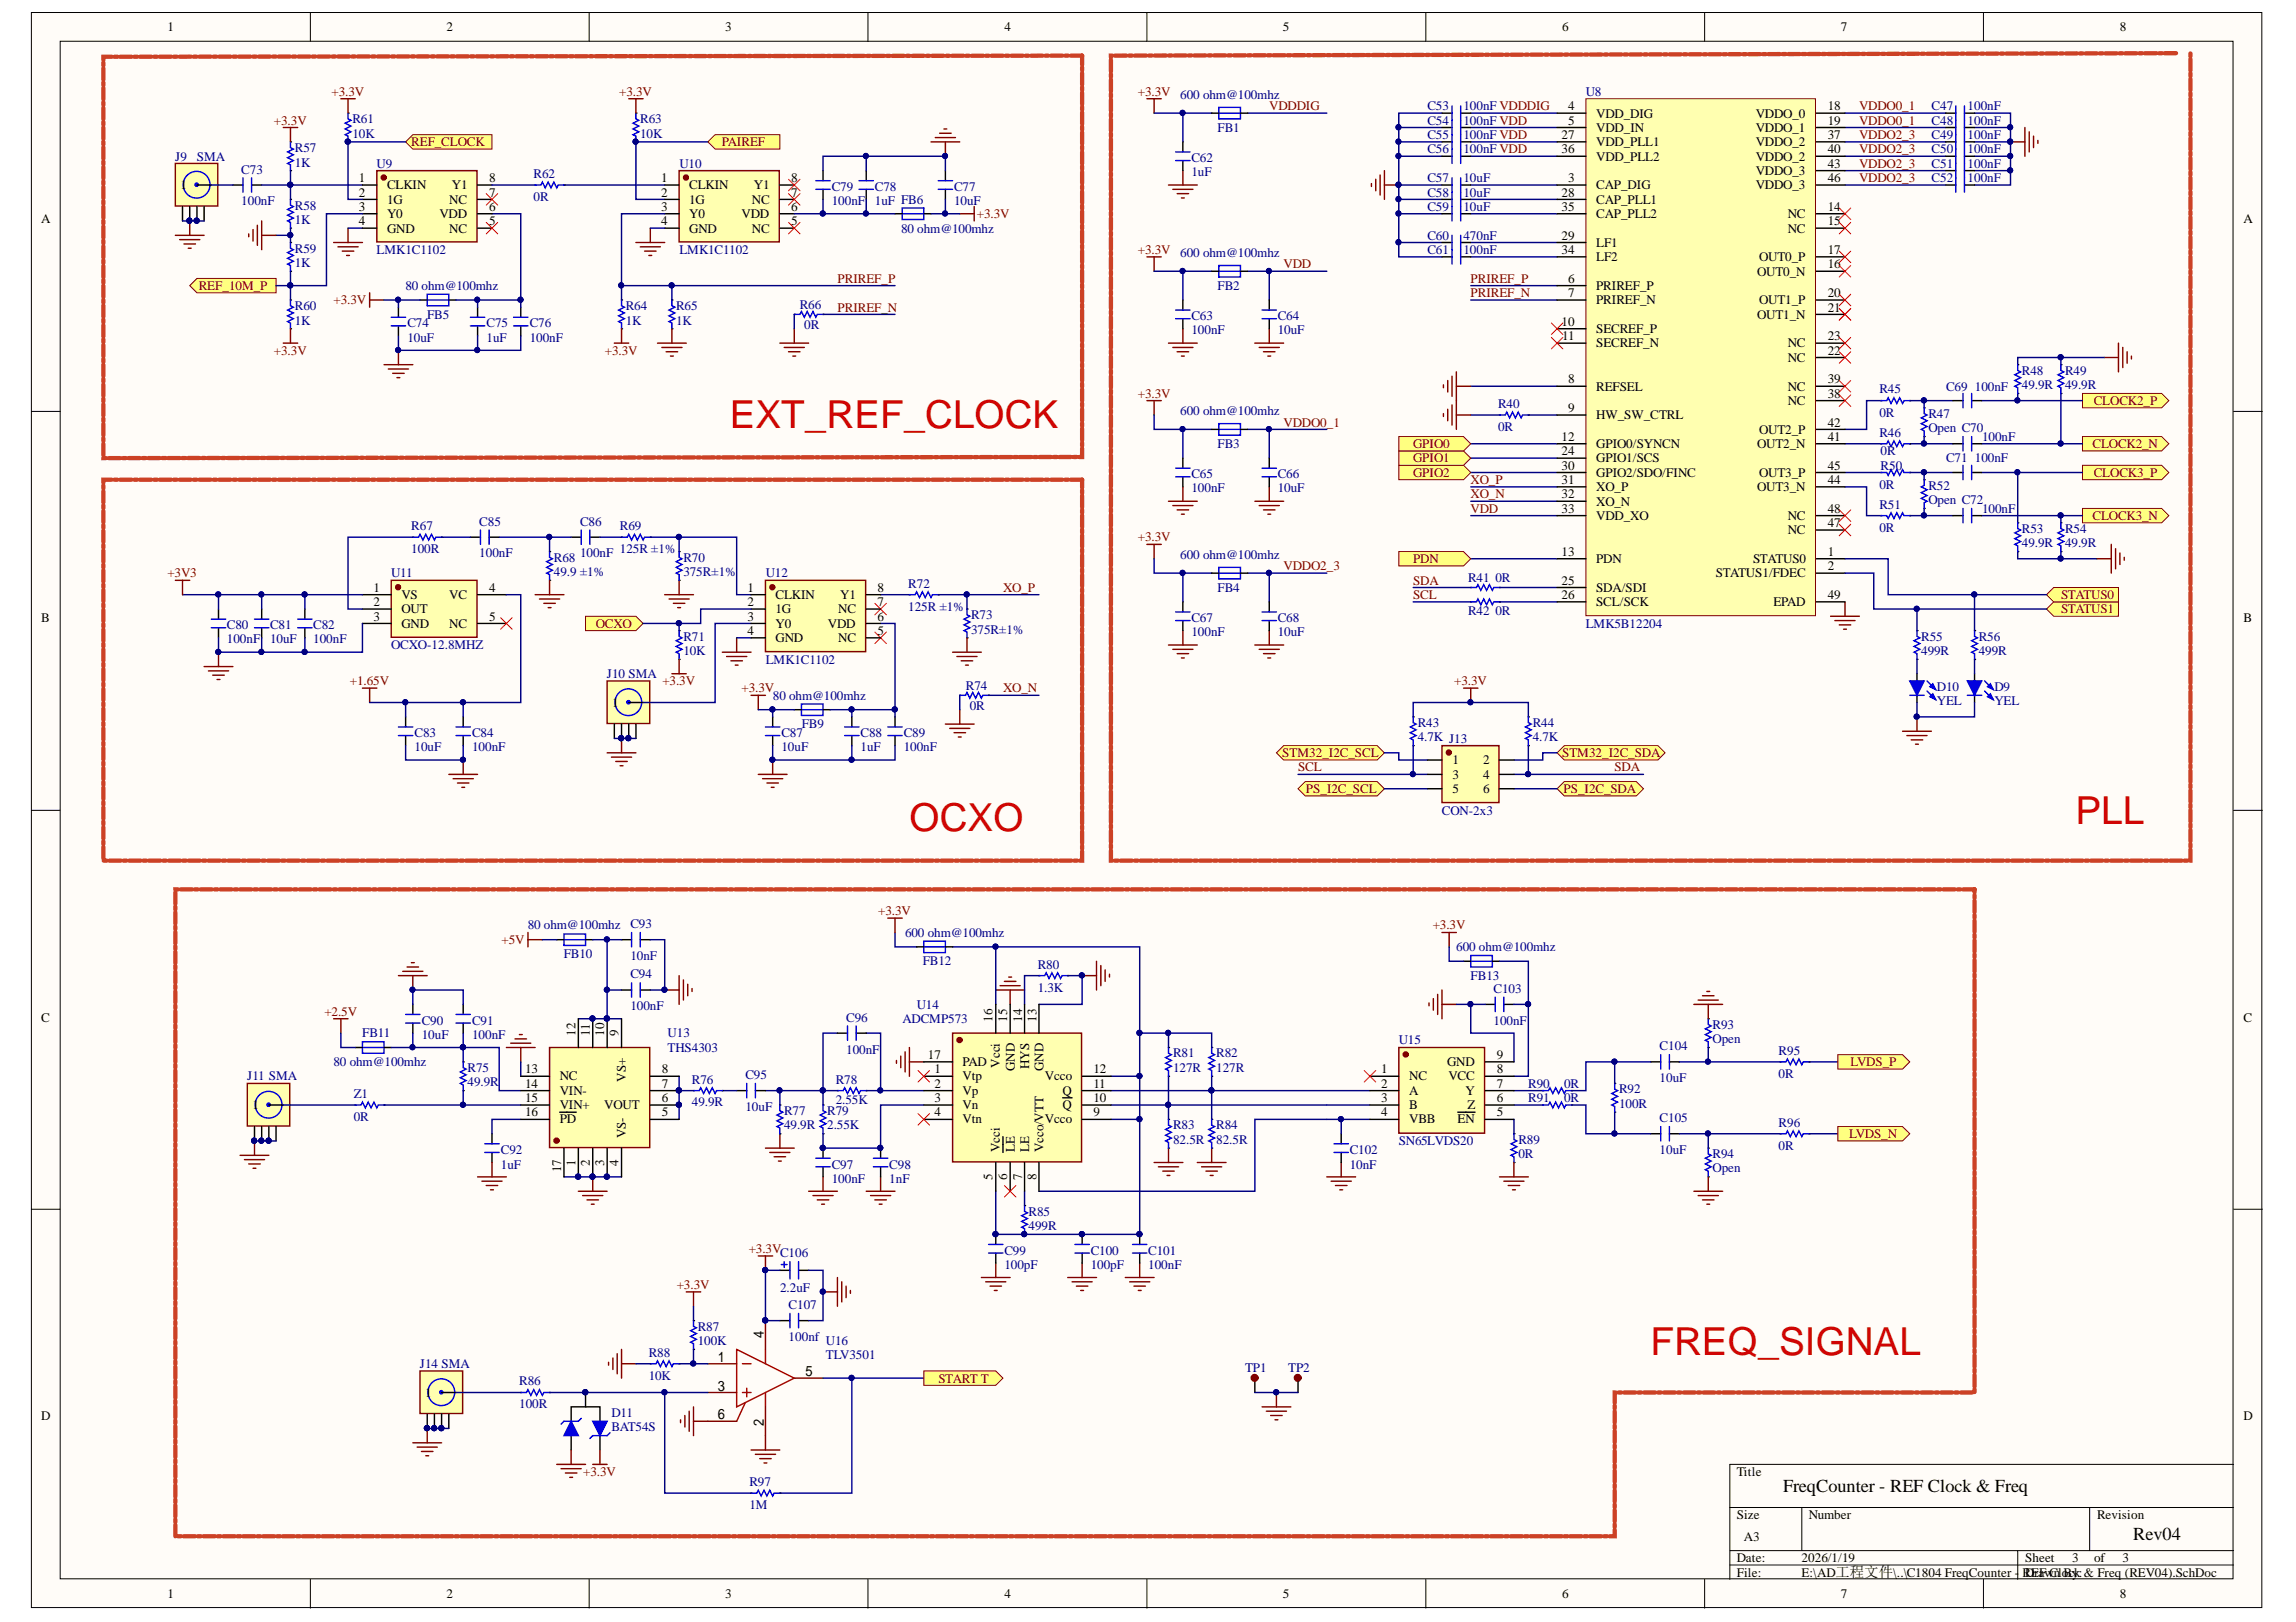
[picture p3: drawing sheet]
<svg xmlns="http://www.w3.org/2000/svg" width="297mm" height="210mm" viewBox="0 0 297 210" stroke-linecap="round" stroke-linejoin="round" font-family="sans-serif">
<defs><g id="words">
<g font-size="5" fill="#c00">
<text x="94.4" y="55.4">EXT_REF_CLOCK</text>
<text x="117.7" y="107.5">OCXO</text>
<text x="268.5" y="106.6">PLL</text>
<text x="213.5" y="175.4">FREQ_SIGNAL</text>
</g>
<g font-size="2.4">
<text x="230.7" y="193.1">FreqCounter - REF Clock &amp; Freq</text>
<text x="276" y="199.2">Rev04</text>
</g>
<g font-size="1.7">
<text x="21.7" y="4.1">1</text>
<text x="57.8" y="4.1">2</text>
<text x="93.8" y="4.1">3</text>
<text x="129.9" y="4.1">4</text>
<text x="166" y="4.1">5</text>
<text x="202.1" y="4.1">6</text>
<text x="238.1" y="4.1">7</text>
<text x="274.3" y="4.1">8</text>
<text x="202.9" y="14.3">4</text>
<text x="202.9" y="16.1">5</text>
<text x="206.5" y="15.2">VDD_DIG</text>
<text x="206.5" y="17.1">VDD_IN</text>
<text x="227.1" y="15.2">VDDO_0</text>
<text x="227.1" y="17.1">VDDO_1</text>
<text x="236.5" y="14.3">18</text>
<text x="236.5" y="16.1">19</text>
<text x="46.4" y="23.6">1</text>
<text x="63.3" y="23.6">8</text>
<text x="85.5" y="23.6">1</text>
<text x="102.4" y="23.6">8</text>
<text x="202" y="18">27</text>
<text x="202" y="19.9">36</text>
<text x="202.9" y="23.6">3</text>
<text x="206.5" y="18.9">VDD_PLL1</text>
<text x="206.5" y="20.8">VDD_PLL2</text>
<text x="227.1" y="18.9">VDDO_2</text>
<text x="227.1" y="20.8">VDDO_2</text>
<text x="227.1" y="22.7">VDDO_3</text>
<text x="236.5" y="18">37</text>
<text x="236.5" y="19.9">40</text>
<text x="236.5" y="21.7">43</text>
<text x="236.5" y="23.6">46</text>
<text x="5.3" y="28.9">A</text>
<text x="23.3" y="24.5">1</text>
<text x="46.4" y="29.2">4</text>
<text x="46.4" y="27.3">3</text>
<text x="46.4" y="25.4">2</text>
<text x="50.1" y="28.2">Y0</text>
<text x="50.1" y="24.5">CLKIN</text>
<text x="50.1" y="26.4">1G</text>
<text x="56.8" y="28.2">VDD</text>
<text x="58.1" y="26.4">NC</text>
<text x="58.5" y="24.5">Y1</text>
<text x="63.3" y="27.3">6</text>
<text x="63.3" y="25.4">7</text>
<text x="63.3" y="29.2">5</text>
<text x="85.5" y="29.2">4</text>
<text x="85.5" y="27.3">3</text>
<text x="85.5" y="25.4">2</text>
<text x="89.2" y="28.2">Y0</text>
<text x="89.2" y="24.5">CLKIN</text>
<text x="89.2" y="26.4">1G</text>
<text x="95.9" y="28.2">VDD</text>
<text x="97.3" y="26.4">NC</text>
<text x="97.5" y="24.5">Y1</text>
<text x="102.4" y="27.3">6</text>
<text x="102.4" y="25.4">7</text>
<text x="102.4" y="29.2">5</text>
<text x="202" y="25.4">28</text>
<text x="202" y="27.3">35</text>
<text x="206.5" y="24.5">CAP_DIG</text>
<text x="206.5" y="26.4">CAP_PLL1</text>
<text x="206.5" y="28.2">CAP_PLL2</text>
<text x="227.1" y="24.5">VDDO_3</text>
<text x="231.3" y="28.2">NC</text>
<text x="236.5" y="27.3">14</text>
<text x="236.5" y="29.2">15</text>
<text x="290.3" y="28.9">A</text>
<text x="50.1" y="30.1">GND</text>
<text x="58.1" y="30.1">NC</text>
<text x="89.2" y="30.1">GND</text>
<text x="97.3" y="30.1">NC</text>
<text x="202" y="31">29</text>
<text x="202" y="32.9">34</text>
<text x="206.5" y="31.9">LF1</text>
<text x="206.5" y="33.8">LF2</text>
<text x="227.3" y="35.7">OUT0_N</text>
<text x="227.6" y="33.8">OUT0_P</text>
<text x="231.3" y="30.1">NC</text>
<text x="236.5" y="32.9">17</text>
<text x="236.5" y="34.7">16</text>
<text x="202.9" y="36.6">6</text>
<text x="202.9" y="38.5">7</text>
<text x="206.5" y="37.5">PRIREF_P</text>
<text x="206.5" y="39.4">PRIREF_N</text>
<text x="227.3" y="41.2">OUT1_N</text>
<text x="227.6" y="39.4">OUT1_P</text>
<text x="236.5" y="38.5">20</text>
<text x="236.5" y="40.3">21</text>
<text x="202" y="42.2">10</text>
<text x="202.1" y="44">11</text>
<text x="206.5" y="43.1">SECREF_P</text>
<text x="206.5" y="45">SECREF_N</text>
<text x="231.3" y="45">NC</text>
<text x="231.3" y="46.8">NC</text>
<text x="236.5" y="44">23</text>
<text x="236.5" y="45.9">22</text>
<text x="202.9" y="49.6">8</text>
<text x="202.9" y="53.3">9</text>
<text x="206.5" y="50.5">REFSEL</text>
<text x="231.3" y="50.5">NC</text>
<text x="231.3" y="52.4">NC</text>
<text x="236.5" y="49.6">39</text>
<text x="236.5" y="51.5">38</text>
<text x="202" y="57.1">12</text>
<text x="202" y="58.9">24</text>
<text x="206.5" y="54.3">HW_SW_CTRL</text>
<text x="206.5" y="58">GPIO0/SYNCN</text>
<text x="206.5" y="59.8">GPIO1/SCS</text>
<text x="227.3" y="58">OUT2_N</text>
<text x="227.6" y="56.1">OUT2_P</text>
<text x="236.5" y="55.2">42</text>
<text x="236.5" y="57.1">41</text>
<text x="202" y="60.8">30</text>
<text x="202" y="62.6">31</text>
<text x="202" y="64.5">32</text>
<text x="206.5" y="61.7">GPIO2/SDO/FINC</text>
<text x="206.5" y="63.6">XO_P</text>
<text x="206.5" y="65.4">XO_N</text>
<text x="227.3" y="63.6">OUT3_N</text>
<text x="227.6" y="61.7">OUT3_P</text>
<text x="236.5" y="60.8">45</text>
<text x="236.5" y="62.6">44</text>
<text x="202" y="66.4">33</text>
<text x="202" y="71.9">13</text>
<text x="206.5" y="67.3">VDD_XO</text>
<text x="231.3" y="67.3">NC</text>
<text x="231.3" y="69.1">NC</text>
<text x="236.5" y="66.4">48</text>
<text x="236.5" y="68.2">47</text>
<text x="236.5" y="71.9">1</text>
<text x="48.3" y="76.6">1</text>
<text x="51.9" y="77.5">VS</text>
<text x="58.1" y="77.5">VC</text>
<text x="63.3" y="76.6">4</text>
<text x="96.7" y="76.6">1</text>
<text x="100.3" y="77.5">CLKIN</text>
<text x="108.7" y="77.5">Y1</text>
<text x="113.5" y="76.6">8</text>
<text x="202" y="75.7">25</text>
<text x="202" y="77.5">26</text>
<text x="206.5" y="72.9">PDN</text>
<text x="206.5" y="76.6">SDA/SDI</text>
<text x="222" y="74.7">STATUS1/FDEC</text>
<text x="226.8" y="72.9">STATUS0</text>
<text x="236.5" y="73.8">2</text>
<text x="236.5" y="77.5">49</text>
<text x="5.3" y="80.6">B</text>
<text x="48.3" y="78.4">2</text>
<text x="48.3" y="80.3">3</text>
<text x="51.9" y="79.4">OUT</text>
<text x="51.9" y="81.2">GND</text>
<text x="58.1" y="81.2">NC</text>
<text x="63.3" y="80.3">5</text>
<text x="96.7" y="82.2">4</text>
<text x="96.7" y="80.3">3</text>
<text x="96.7" y="78.4">2</text>
<text x="100.3" y="83.1">GND</text>
<text x="100.3" y="81.2">Y0</text>
<text x="100.3" y="79.4">1G</text>
<text x="107.1" y="81.2">VDD</text>
<text x="108.5" y="79.4">NC</text>
<text x="108.5" y="83.1">NC</text>
<text x="113.5" y="80.3">6</text>
<text x="113.5" y="78.4">7</text>
<text x="113.5" y="82.2">5</text>
<text x="206.5" y="78.4">SCL/SCK</text>
<text x="229.4" y="78.4">EPAD</text>
<text x="290.3" y="80.6">B</text>
<text x="79.2" y="91.5">1</text>
<text x="187.9" y="98.9">1</text>
<text x="187.9" y="100.8">3</text>
<text x="191.9" y="98.9">2</text>
<text x="191.9" y="100.8">4</text>
<text x="187.9" y="102.6">5</text>
<text x="191.9" y="102.6">6</text>
<text x="5.3" y="132.2">C</text>
<text x="74.4" y="134.1" transform="rotate(-90 74.4 134.1)">12</text>
<text x="76.3" y="134.1" transform="rotate(-90 76.3 134.1)">11</text>
<text x="78.2" y="134.1" transform="rotate(-90 78.2 134.1)">10</text>
<text x="80" y="134.1" transform="rotate(-90 80 134.1)">9</text>
<text x="120" y="137">17</text>
<text x="124.5" y="137.9">PAD</text>
<text x="128.4" y="132.2" transform="rotate(-90 128.4 132.2)">16</text>
<text x="130.3" y="132.2" transform="rotate(-90 130.3 132.2)">15</text>
<text x="132.2" y="132.2" transform="rotate(-90 132.2 132.2)">14</text>
<text x="134.1" y="132.2" transform="rotate(-90 134.1 132.2)">13</text>
<text x="187.2" y="137.9">GND</text>
<text x="193.6" y="137">9</text>
<text x="290.3" y="132.2">C</text>
<text x="32.7" y="143.5">1</text>
<text x="67.9" y="138.9">13</text>
<text x="67.9" y="140.7">14</text>
<text x="67.9" y="142.6">15</text>
<text x="72.4" y="139.8">NC</text>
<text x="72.4" y="141.7">VIN-</text>
<text x="72.4" y="143.5">VIN+</text>
<text x="78.2" y="143.5">VOUT</text>
<text x="81" y="140" transform="rotate(-90 81 140)">VS+</text>
<text x="85.6" y="142.6">6</text>
<text x="85.6" y="140.7">7</text>
<text x="85.6" y="138.9">8</text>
<text x="120.9" y="138.9">1</text>
<text x="120.9" y="140.7">2</text>
<text x="120.9" y="142.6">3</text>
<text x="124.5" y="139.8">Vtp</text>
<text x="124.5" y="141.7">Vp</text>
<text x="124.5" y="143.5">Vn</text>
<text x="129.4" y="138.2" transform="rotate(-90 129.4 138.2)">Vcci</text>
<text x="131.3" y="138.6" transform="rotate(-90 131.3 138.6)">GND</text>
<text x="133.2" y="138.4" transform="rotate(-90 133.2 138.4)">HYS</text>
<text x="135" y="138.6" transform="rotate(-90 135 138.6)">GND</text>
<text x="135.2" y="139.8">Vcco</text>
<text x="137.5" y="143.5">Q</text>
<text x="137.5" y="141.7">Q</text>
<text x="141.4" y="142.6">10</text>
<text x="141.4" y="140.7">11</text>
<text x="141.4" y="138.9">12</text>
<text x="178.7" y="138.9">1</text>
<text x="178.7" y="140.7">2</text>
<text x="178.7" y="142.6">3</text>
<text x="182.3" y="139.8">NC</text>
<text x="182.3" y="141.7">A</text>
<text x="182.3" y="143.5">B</text>
<text x="187.4" y="139.8">VCC</text>
<text x="189.6" y="141.7">Y</text>
<text x="189.8" y="143.5">Z</text>
<text x="193.6" y="142.6">6</text>
<text x="193.6" y="140.7">7</text>
<text x="193.6" y="138.9">8</text>
<text x="67.9" y="144.5">16</text>
<text x="72.4" y="145.4">PD</text>
<text x="81" y="147.2" transform="rotate(-90 81 147.2)">VS-</text>
<text x="85.6" y="144.5">5</text>
<text x="120.9" y="144.5">4</text>
<text x="124.5" y="145.4">Vtn</text>
<text x="129.4" y="149.1" transform="rotate(-90 129.4 149.1)">Vcci</text>
<text x="131.3" y="149.1" transform="rotate(-90 131.3 149.1)">LE</text>
<text x="133.2" y="149.1" transform="rotate(-90 133.2 149.1)">LE</text>
<text x="135" y="149.1" transform="rotate(-90 135 149.1)">Vcco/VTT</text>
<text x="135.2" y="145.4">Vcco</text>
<text x="141.4" y="144.5">9</text>
<text x="178.7" y="144.5">4</text>
<text x="182.3" y="145.4">VBB</text>
<text x="188.6" y="145.4">EN</text>
<text x="193.6" y="144.5">5</text>
<text x="72.6" y="151.7" transform="rotate(-90 72.6 151.7)">17</text>
<text x="74.4" y="150.9" transform="rotate(-90 74.4 150.9)">1</text>
<text x="76.3" y="150.9" transform="rotate(-90 76.3 150.9)">2</text>
<text x="78.2" y="150.9" transform="rotate(-90 78.2 150.9)">3</text>
<text x="80" y="150.9" transform="rotate(-90 80 150.9)">4</text>
<text x="128.4" y="152.7" transform="rotate(-90 128.4 152.7)">5</text>
<text x="130.3" y="152.7" transform="rotate(-90 130.3 152.7)">6</text>
<text x="132.2" y="152.7" transform="rotate(-90 132.2 152.7)">7</text>
<text x="134.1" y="152.7" transform="rotate(-90 134.1 152.7)">8</text>
<text x="5.3" y="183.8">D</text>
<text x="55" y="180.8">1</text>
<text x="290.3" y="183.8">D</text>
<text x="224.7" y="191">Title</text>
<text x="224.7" y="196.6">Size</text>
<text x="234" y="196.6">Number</text>
<text x="271.3" y="196.6">Revision</text>
<text x="224.7" y="202.2">Date:</text>
<text x="225.6" y="199.4">A3</text>
<text x="233.1" y="202.2">2026/1/19</text>
<text x="262" y="202.2">Sheet</text>
<text x="268.1" y="202.2">3</text>
<text x="270.9" y="202.2">of</text>
<text x="274.6" y="202.2">3</text>
<text x="21.7" y="206.8">1</text>
<text x="57.8" y="206.8">2</text>
<text x="93.8" y="206.8">3</text>
<text x="129.9" y="206.8">4</text>
<text x="166" y="206.8">5</text>
<text x="202.1" y="206.8">6</text>
<text x="224.7" y="204.1">File:</text>
<text x="233.1" y="204.1">E:\AD工程文件\..\C1804 FreqCounter -</text>
<text x="238.1" y="206.8">7</text>
<text x="261.7" y="204.1">REF Clock &amp; Freq (REV04).SchDoc</text>
<text x="262" y="204.1">Drawn By:</text>
<text x="274.3" y="206.8">8</text>
</g>
<g font-size="1.7" fill="#800000">
<text x="35.4" y="16.1">+3.3V</text>
<text x="42.9" y="12.4">+3.3V</text>
<text x="80.1" y="12.4">+3.3V</text>
<text x="147.2" y="12.4">+3.3V</text>
<text x="164.2" y="14.3">VDDDIG</text>
<text x="240.5" y="14.3">VDDO0_1</text>
<text x="240.5" y="16.1">VDDO0_1</text>
<text x="53.2" y="18.9">REF_CLOCK</text>
<text x="93.4" y="18.9">PAIREF</text>
<text x="240.5" y="18">VDDO2_3</text>
<text x="240.5" y="19.9">VDDO2_3</text>
<text x="240.5" y="21.7">VDDO2_3</text>
<text x="240.5" y="23.6">VDDO2_3</text>
<text x="126.4" y="28.2">+3.3V</text>
<text x="147.2" y="32.9">+3.3V</text>
<text x="166.1" y="34.7">VDD</text>
<text x="25.7" y="37.5">REF_10M_P</text>
<text x="43.1" y="39.4">+3.3V</text>
<text x="108.4" y="36.6">PRIREF_P</text>
<text x="108.4" y="40.3">PRIREF_N</text>
<text x="190.3" y="36.6">PRIREF_P</text>
<text x="190.3" y="38.5">PRIREF_N</text>
<text x="35.4" y="45.9">+3.3V</text>
<text x="78.3" y="45.9">+3.3V</text>
<text x="147.2" y="51.5">+3.3V</text>
<text x="270.9" y="52.4">CLOCK2_P</text>
<text x="166.1" y="55.2">VDDO0_1</text>
<text x="182.8" y="59.8">GPIO1</text>
<text x="182.8" y="58">GPIO0</text>
<text x="270.7" y="58">CLOCK2_N</text>
<text x="182.8" y="61.7">GPIO2</text>
<text x="190.3" y="62.6">XO_P</text>
<text x="190.3" y="64.5">XO_N</text>
<text x="270.9" y="61.7">CLOCK3_P</text>
<text x="147.2" y="70.1">+3.3V</text>
<text x="190.3" y="66.4">VDD</text>
<text x="270.7" y="67.3">CLOCK3_N</text>
<text x="21.7" y="74.7">+3V3</text>
<text x="129.8" y="76.6">XO_P</text>
<text x="166.1" y="73.8">VDDO2_3</text>
<text x="182.8" y="72.9">PDN</text>
<text x="182.8" y="75.7">SDA</text>
<text x="182.8" y="77.5">SCL</text>
<text x="266.7" y="77.5">STATUS0</text>
<text x="77.1" y="81.2">OCXO</text>
<text x="266.7" y="79.4">STATUS1</text>
<text x="45.3" y="88.7">+1.65V</text>
<text x="85.7" y="88.7">+3.3V</text>
<text x="95.9" y="89.6">+3.3V</text>
<text x="129.8" y="89.6">XO_N</text>
<text x="188.1" y="88.7">+3.3V</text>
<text x="165.9" y="98">STM32_I2C_SCL</text>
<text x="167.9" y="99.8">SCL</text>
<text x="202.1" y="98">STM32_I2C_SDA</text>
<text x="208.9" y="99.8">SDA</text>
<text x="168.9" y="102.6">PS_I2C_SCL</text>
<text x="202.3" y="102.6">PS_I2C_SDA</text>
<text x="113.6" y="118.4">+3.3V</text>
<text x="64.9" y="122.1">+5V</text>
<text x="185.4" y="120.3">+3.3V</text>
<text x="42" y="131.4">+2.5V</text>
<text x="239.4" y="137.9">LVDS_P</text>
<text x="239.2" y="147.2">LVDS_N</text>
<text x="87.6" y="166.9">+3.3V</text>
<text x="96.9" y="162.2">+3.3V</text>
<text x="121.4" y="178.9">START T</text>
<text x="75.5" y="191">+3.3V</text>
</g>
<g font-size="1.7" fill="#000080">
<text x="45.6" y="16">R61</text>
<text x="45.6" y="17.8">10K</text>
<text x="82.8" y="16">R63</text>
<text x="82.8" y="17.8">10K</text>
<text x="152.7" y="12.8">600 ohm@100mhz</text>
<text x="157.5" y="17.1">FB1</text>
<text x="184.7" y="14.3">C53</text>
<text x="184.7" y="16.1">C54</text>
<text x="189.3" y="14.3">100nF VDDDIG</text>
<text x="189.3" y="16.1">100nF VDD</text>
<text x="205.2" y="12.4">U8</text>
<text x="249.9" y="14.3">C47</text>
<text x="249.9" y="16.1">C48</text>
<text x="254.6" y="14.3">100nF</text>
<text x="254.6" y="16.1">100nF</text>
<text x="22.7" y="20.8">J9</text>
<text x="25.5" y="20.8">SMA</text>
<text x="31.2" y="22.5">C73</text>
<text x="38.2" y="19.7">R57</text>
<text x="38.2" y="21.6">1K</text>
<text x="48.7" y="21.7">U9</text>
<text x="69" y="23">R62</text>
<text x="87.9" y="21.7">U10</text>
<text x="154.1" y="21">C62</text>
<text x="154.1" y="22.8">1uF</text>
<text x="184.7" y="18">C55</text>
<text x="184.7" y="19.9">C56</text>
<text x="184.7" y="23.6">C57</text>
<text x="189.3" y="18">100nF VDD</text>
<text x="189.3" y="19.9">100nF VDD</text>
<text x="189.3" y="23.6">10uF</text>
<text x="249.9" y="18">C49</text>
<text x="249.9" y="19.9">C50</text>
<text x="249.9" y="21.7">C51</text>
<text x="249.9" y="23.6">C52</text>
<text x="254.6" y="18">100nF</text>
<text x="254.6" y="19.9">100nF</text>
<text x="254.6" y="21.7">100nF</text>
<text x="254.6" y="23.6">100nF</text>
<text x="31.2" y="26.5">100nF</text>
<text x="38.2" y="27.1">R58</text>
<text x="38.2" y="29">1K</text>
<text x="69" y="26">0R</text>
<text x="107.6" y="24.7">C79</text>
<text x="107.6" y="26.5">100nF</text>
<text x="113.2" y="24.7">C78</text>
<text x="113.2" y="26.5">1uF FB6</text>
<text x="123.4" y="24.7">C77</text>
<text x="123.4" y="26.5">10uF</text>
<text x="184.7" y="25.4">C58</text>
<text x="184.7" y="27.3">C59</text>
<text x="189.3" y="25.4">10uF</text>
<text x="189.3" y="27.3">10uF</text>
<text x="38.2" y="32.7">R59</text>
<text x="38.2" y="34.6">1K</text>
<text x="48.7" y="32.9">LMK1C1102</text>
<text x="87.9" y="32.9">LMK1C1102</text>
<text x="116.6" y="30.1">80 ohm@100mhz</text>
<text x="152.7" y="33.2">600 ohm@100mhz</text>
<text x="184.7" y="31">C60</text>
<text x="184.7" y="32.9">C61</text>
<text x="189.3" y="31">470nF</text>
<text x="189.3" y="32.9">100nF</text>
<text x="38.2" y="40.1">R60</text>
<text x="52.5" y="37.5">80 ohm@100mhz</text>
<text x="55.2" y="41.2">FB5</text>
<text x="81" y="40.1">R64</text>
<text x="87.5" y="40.1">R65</text>
<text x="103.5" y="40">R66</text>
<text x="154.1" y="41.4">C63</text>
<text x="157.5" y="37.5">FB2</text>
<text x="165.3" y="41.4">C64</text>
<text x="38.2" y="42">1K</text>
<text x="52.7" y="42.3">C74</text>
<text x="52.7" y="44.2">10uF</text>
<text x="62.9" y="42.3">C75</text>
<text x="62.9" y="44.2">1uF</text>
<text x="68.5" y="42.3">C76</text>
<text x="68.5" y="44.2">100nF</text>
<text x="81" y="42">1K</text>
<text x="87.5" y="42">1K</text>
<text x="104.1" y="42.5">0R</text>
<text x="154.1" y="43.3">100nF</text>
<text x="165.3" y="43.3">10uF</text>
<text x="152.7" y="53.7">600 ohm@100mhz</text>
<text x="193.8" y="52.7">R40</text>
<text x="243.1" y="50.9">R45</text>
<text x="243.1" y="53.9">0R</text>
<text x="251.8" y="50.5">C69</text>
<text x="255.5" y="50.5">100nF</text>
<text x="261.6" y="48.5">R48</text>
<text x="261.6" y="50.4">49.9R</text>
<text x="267.2" y="48.5">R49</text>
<text x="267.2" y="50.4">49.9R</text>
<text x="157.5" y="58">FB3</text>
<text x="193.8" y="55.8">0R</text>
<text x="243.1" y="56.5">R46</text>
<text x="243.3" y="58.9">0R</text>
<text x="249.5" y="54.1">R47</text>
<text x="249.5" y="56">Open C70</text>
<text x="251.8" y="59.8">C71</text>
<text x="255.5" y="59.8">100nF</text>
<text x="256.4" y="57.1">100nF</text>
<text x="154.1" y="61.9">C65</text>
<text x="154.1" y="63.7">100nF</text>
<text x="165.3" y="61.9">C66</text>
<text x="165.3" y="63.7">10uF</text>
<text x="243.1" y="63.2">0R</text>
<text x="243.1" y="65.8">R51</text>
<text x="243.3" y="60.8">R50</text>
<text x="249.5" y="63.4">R52</text>
<text x="249.5" y="65.3">Open C72</text>
<text x="53.2" y="68.6">R67</text>
<text x="53.2" y="71.6">100R</text>
<text x="62" y="68">C85</text>
<text x="75" y="68">C86</text>
<text x="80.2" y="68.6">R69</text>
<text x="80.2" y="71.6">125R ±1%</text>
<text x="243.1" y="68.8">0R</text>
<text x="256.4" y="66.4">100nF</text>
<text x="261.6" y="69">R53</text>
<text x="261.6" y="70.8">49.9R</text>
<text x="267.2" y="69">R54</text>
<text x="267.2" y="70.8">49.9R</text>
<text x="50.6" y="74.7">U11</text>
<text x="62" y="72.1">100nF</text>
<text x="71.7" y="72.7">R68</text>
<text x="71.7" y="74.6">49.9 ±1%</text>
<text x="75" y="72.1">100nF</text>
<text x="88.4" y="72.7">R70</text>
<text x="88.4" y="74.6">375R±1%</text>
<text x="99.1" y="74.7">U12</text>
<text x="117.5" y="76.1">R72</text>
<text x="152.7" y="72.4">600 ohm@100mhz</text>
<text x="157.5" y="76.6">FB4</text>
<text x="189.9" y="75.3">R41</text>
<text x="193.5" y="75.3">0R</text>
<text x="29.4" y="81.4">C80</text>
<text x="29.4" y="83.3">100nF</text>
<text x="34.9" y="81.4">C81</text>
<text x="34.9" y="83.3">10uF</text>
<text x="40.5" y="81.4">C82</text>
<text x="40.5" y="83.3">100nF</text>
<text x="88.4" y="82.9">R71</text>
<text x="117.5" y="79">125R ±1%</text>
<text x="125.6" y="80.1">R73</text>
<text x="125.6" y="82">375R±1%</text>
<text x="154.1" y="80.5">C67</text>
<text x="154.1" y="82.3">100nF</text>
<text x="165.3" y="80.5">C68</text>
<text x="165.3" y="82.3">10uF</text>
<text x="189.9" y="79.5">R42</text>
<text x="193.5" y="79.5">0R</text>
<text x="205.2" y="81.2">LMK5B12204</text>
<text x="248.5" y="82.9">R55</text>
<text x="256" y="82.9">R56</text>
<text x="50.6" y="84">OCXO-12.8MHZ</text>
<text x="78.5" y="87.7">J10 SMA</text>
<text x="88.4" y="84.8">10K</text>
<text x="99.1" y="85.9">LMK1C1102</text>
<text x="125" y="89.3">R74</text>
<text x="248.5" y="84.8">499R</text>
<text x="250.6" y="89.4">D10</text>
<text x="256" y="84.8">499R</text>
<text x="258" y="89.4">D9</text>
<text x="53.6" y="95.3">C83</text>
<text x="61.1" y="95.3">C84</text>
<text x="100" y="90.5">80 ohm@100mhz</text>
<text x="101.1" y="95.3">C87</text>
<text x="103.7" y="94.2">FB9</text>
<text x="111.3" y="95.3">C88</text>
<text x="116.9" y="95.3">C89</text>
<text x="125.5" y="91.9">0R</text>
<text x="183.4" y="94.1">R43</text>
<text x="183.4" y="95.9">4.7K J13</text>
<text x="198.3" y="94.1">R44</text>
<text x="198.3" y="95.9">4.7K</text>
<text x="250.6" y="91.3">YEL</text>
<text x="258" y="91.3">YEL</text>
<text x="53.6" y="97.2">10uF</text>
<text x="61.1" y="97.2">100nF</text>
<text x="101.1" y="97.2">10uF</text>
<text x="111.3" y="97.2">1uF</text>
<text x="116.9" y="97.2">100nF</text>
<text x="186.5" y="105.4">CON-2x3</text>
<text x="68.3" y="120.3">80 ohm@100mhz</text>
<text x="72.9" y="124">FB10</text>
<text x="81.6" y="120.1">C93</text>
<text x="81.6" y="124.3">10nF</text>
<text x="117.1" y="121.2">600 ohm@100mhz</text>
<text x="119.4" y="124.9">FB12</text>
<text x="134.3" y="125.4">R80</text>
<text x="188.4" y="123.1">600 ohm@100mhz</text>
<text x="81.6" y="126.6">C94</text>
<text x="81.6" y="130.8">100nF</text>
<text x="118.6" y="130.5">U14</text>
<text x="134.3" y="128.3">1.3K</text>
<text x="190.3" y="126.8">FB13</text>
<text x="193.2" y="128.5">C103</text>
<text x="43.1" y="137.9">80 ohm@100mhz</text>
<text x="46.9" y="134.2">FB11</text>
<text x="54.6" y="132.6">C90</text>
<text x="54.6" y="134.5">10uF</text>
<text x="61.1" y="132.6">C91</text>
<text x="61.1" y="134.5">100nF</text>
<text x="86.4" y="134.2">U13</text>
<text x="86.4" y="136.1">THS4303</text>
<text x="109.5" y="132.2">C96</text>
<text x="109.5" y="136.3">100nF</text>
<text x="116.7" y="132.4">ADCMP573</text>
<text x="151.8" y="136.8">R81</text>
<text x="157.4" y="136.8">R82</text>
<text x="181" y="135.2">U15</text>
<text x="193.2" y="132.6">100nF</text>
<text x="214.7" y="135.9">C104</text>
<text x="221.6" y="133.1">R93</text>
<text x="221.6" y="135">Open</text>
<text x="230.1" y="136.5">R95</text>
<text x="32" y="139.8">J11 SMA</text>
<text x="45.8" y="142.1">Z1</text>
<text x="60.5" y="138.7">R75</text>
<text x="60.5" y="140.6">49.9R</text>
<text x="89.5" y="140.2">R76</text>
<text x="89.5" y="143.2">49.9R</text>
<text x="96.4" y="139.6">C95</text>
<text x="96.4" y="143.8">10uF</text>
<text x="108.1" y="140.2">R78</text>
<text x="108.1" y="142.9">2.55K</text>
<text x="151.8" y="138.7">127R</text>
<text x="157.4" y="138.7">127R</text>
<text x="197.7" y="140.7">R90</text>
<text x="197.7" y="142.6">R91</text>
<text x="202.4" y="140.7">0R</text>
<text x="202.4" y="142.6">0R</text>
<text x="209.5" y="141.5">R92</text>
<text x="209.5" y="143.4">100R</text>
<text x="214.7" y="140.1">10uF</text>
<text x="230.1" y="139.5">0R</text>
<text x="45.8" y="145">0R</text>
<text x="64.8" y="149.4">C92</text>
<text x="101.4" y="144.3">R77</text>
<text x="101.4" y="146.1">49.9R</text>
<text x="107" y="144.3">R79</text>
<text x="107" y="146.1">2.55K</text>
<text x="151.8" y="146.1">R83</text>
<text x="151.8" y="148">82.5R</text>
<text x="157.4" y="146.1">R84</text>
<text x="157.4" y="148">82.5R</text>
<text x="174.6" y="149.4">C102</text>
<text x="181" y="148.2">SN65LVDS20</text>
<text x="196.4" y="148">R89</text>
<text x="196.4" y="149.9">0R</text>
<text x="214.7" y="145.2">C105</text>
<text x="214.7" y="149.4">10uF</text>
<text x="221.6" y="149.9">R94</text>
<text x="230.1" y="145.8">R96</text>
<text x="230.1" y="148.8">0R</text>
<text x="64.8" y="151.2">1uF</text>
<text x="107.6" y="151.2">C97</text>
<text x="107.6" y="153.1">100nF</text>
<text x="115.1" y="151.2">C98</text>
<text x="115.1" y="153.1">1nF</text>
<text x="174.6" y="151.2">10nF</text>
<text x="221.6" y="151.7">Open</text>
<text x="133.1" y="157.3">R85</text>
<text x="133.1" y="159.2">499R</text>
<text x="100.9" y="162.7">C106</text>
<text x="100.9" y="167.2">2.2uF</text>
<text x="129.9" y="162.4">C99</text>
<text x="129.9" y="164.2">100pF</text>
<text x="141.1" y="162.4">C100</text>
<text x="141.1" y="164.2">100pF</text>
<text x="148.6" y="162.4">C101</text>
<text x="148.6" y="164.2">100nF</text>
<text x="90.3" y="172.2">R87</text>
<text x="102" y="169.4">C107</text>
<text x="102" y="173.5">100nf</text>
<text x="54.3" y="177.1">J14 SMA</text>
<text x="67.2" y="179.3">R86</text>
<text x="83.9" y="175.6">R88</text>
<text x="83.9" y="178.5">10K</text>
<text x="90.3" y="174">100K</text>
<text x="106.8" y="174">U16</text>
<text x="106.8" y="175.9">TLV3501</text>
<text x="161.1" y="177.6">TP1</text>
<text x="166.7" y="177.6">TP2</text>
<text x="67.2" y="182.2">100R</text>
<text x="79.1" y="183.3">D11</text>
<text x="79.1" y="185.2">BAT54S</text>
<text x="96.9" y="192.3">R97</text>
<text x="96.9" y="195.3">1M</text>
</g>
</g></defs>
<g fill="#fffcf8" stroke="#000" stroke-width=".13">
<path d="M4.1 1.6h288.5v206.4h-288.5z"/>
<path d="M7.8 5.3h281.1v199h-281.1z"/>
</g>
<g fill="none" stroke="#000" stroke-width=".13">
<path d="M40.1 1.6v3.7M76.2 1.6v3.7M112.3 1.6v3.7M148.4 1.6v3.7M184.5 1.6v3.7M220.5 1.6v3.7M256.6 1.6v3.7M4.1 53.2h3.7M289 53.2h3.7M4.1 104.9h3.7M289 104.9h3.7M4.1 156.5h3.7"/>
<path d="M289 156.5h3.7M223.8 195.1h65.2M233.1 195.1v5.6M270.3 195.1v5.6M289 189.5h-65.2v14.9M40.1 204.4v3.7M76.2 204.4v3.7M112.3 204.4v3.7M148.4 204.4v3.7M184.5 204.4v3.7M220.5 204.4v3.7M223.8 200.7h65.2"/>
<path d="M223.8 202.5h65.2M256.6 204.4v3.7M261 200.7v3.7"/>
</g>
<path d="M22.7 21.2h5.5v5.5h-5.5z" fill="#ffffb0" stroke="#800000" stroke-width=".19"/>
<path d="M23.6 26.7v1.9M24.5 26.7v1.9M25.5 26.7v1.9M25.5 23.9h1.8M26.4 26.7v1.9M30.1 23.9h1.3M32.6 23.9h1.3" fill="none" stroke="#000" stroke-width=".19"/>
<g fill="#000080" stroke="#000080" stroke-width=".13">
<circle cx="24.5" cy="28.6" r=".33"/>
<circle cx="25.4" cy="28.6" r=".34"/>
<circle cx="180.9" cy="23.9" r=".33"/>
<circle cx="260.1" cy="18.3" r=".33"/>
</g>
<circle cx="25.4" cy="23.9" r=".24" fill="#00f" stroke="#00f" stroke-width=".13"/>
<g fill="none" stroke="#00f" stroke-width=".19">
<path d="M31.4 23v1.9M32.6 23v1.9"/>
<circle cx="25.4" cy="23.9" r="1.73"/>
</g>
<g fill="none" stroke="#800000" stroke-width=".19">
<path d="M148.4 12.8h1.8M149.3 12.8v1.8M260.1 18.4h1.9M262 16.5v3.7M262.5 17.1v2.6M263.1 17.6v1.5M263.6 18.2v.3M22.7 30.5h3.7M23.2 31h2.6M23.8 31.6h1.5M24.4 32.1h.3M24.5 28.6v1.9"/>
<path d="M148.4 33.2h1.8M149.3 33.2v1.9M151.2 23.9h3.7M151.7 24.5h2.6M152.3 25.1h1.5M152.8 25.6h.4M153 22.1v1.8M177.4 23.8v.3M178 23.2v1.5M178.5 22.6v2.6M179.1 22.1v3.7M179.1 23.9h1.9"/>
<path d="M151.2 44.4h3.7M151.7 45h2.6M152.3 45.5h1.5M152.8 46.1h.4M153 42.5v1.9M162.3 44.4h3.8M162.9 45h2.6M163.5 45.5h1.4M164 46.1h.4M164.2 42.5v1.9M151.2 64.9h3.7M151.7 65.4h2.6"/>
<path d="M152.3 66h1.5M152.8 66.5h.4M153 63v1.9M162.3 64.9h3.8M162.9 65.4h2.6M163.5 66h1.4M164 66.5h.4M164.2 63v1.9M236.8 79.8h3.8M238.7 77.9v1.9M151.2 83.5h3.7M151.7 84h2.6"/>
<path d="M152.3 84.6h1.5M152.8 85.1h.4M153 81.6v1.9M162.3 83.5h3.8M162.9 84h2.6M163.5 84.6h1.4M164 85.1h.4M164.2 81.6v1.9M237.4 80.3h2.6M237.9 80.9h1.5M238.5 81.4h.4"/>
</g>
<path d="M281.5 6.9l-137.8 .3v104.2h139.7v-104.5" fill="none" stroke="#cc4125" stroke-width=".56" stroke-dasharray="1.5 .4 .4 .4"/>
<g fill="#ffff80" stroke="#800000" stroke-width=".13">
<path d="M269.4 50.9h10.3l.9 .9-.9 1h-10.3z" fill-rule="evenodd"/>
<path d="M269.4 56.5h10.3l.9 .9-.9 1h-10.3z" fill-rule="evenodd"/>
<path d="M269.4 60.2h10.3l.9 .9-.9 1h-10.3z" fill-rule="evenodd"/>
<path d="M269.4 65.8h10.3l.9 .9-.9 1h-10.3z" fill-rule="evenodd"/>
<path d="M24.5 37l1-1h10.2v1.9h-10.2z" fill-rule="evenodd"/>
<path d="M167.9 102.1l1-1h9.3l.9 1-.9 .9h-9.3z" fill-rule="evenodd"/>
<path d="M201.4 102.1l1-1h9.3l.9 1-.9 .9h-9.3z" fill-rule="evenodd"/>
</g>
<g fill="none" stroke="#000" stroke-width=".19">
<path d="M51.5 39.8v1.3M54.3 38.8h1M58.1 38.8h.9M61.8 39.8v1.3M67.4 39.8v1.3M80.4 38.8h.1M86.9 38.8h.1M51.5 42.2v1.3M61.8 42.2v1.3M67.4 42.2v1.3M80.4 42.5h.1M86.9 42.5h.1"/>
<path d="M194 53.7h.1M197.7 53.7h.1M190.3 76h.1M190.3 77.9h.1M194 76h.1M194 77.9h.1"/>
</g>
<g fill="none" stroke="#00f" stroke-width=".19">
<path d="M55.3 38.1h2.8v1.5h-2.8zM55.3 38.8h2.8M80.4 38.8v.8l.4 .2-.8 .3 .8 .4-.8 .4 .8 .3-.8 .4 .4 .2v.7M86.9 38.8v.8l.4 .2-.7 .3 .7 .4-.7 .4 .7 .3-.7 .4 .3 .2v.7M50.6 42.2h1.9M50.6 41.1h1.9M60.9 42.2h1.8M60.9 41.1h1.8M66.4 42.2h1.9M66.4 41.1h1.9M194 53.7h.7l.2-.4 .4 .8 .4-.8 .3 .8 .4-.8 .4 .8 .2-.4h.7M190.3 76h.7l.2-.3 .4 .7 .4-.7 .3 .7 .4-.7 .4 .7 .2-.4h.7"/>
<path d="M190.3 77.9h.7l.2-.4 .4 .8 .4-.8 .3 .8 .4-.8 .4 .8 .2-.4h.7"/>
</g>
<g fill="none" stroke="#800000" stroke-width=".19">
<path d="M43.2 31.4h3.7M43.7 31.9h2.6M44.3 32.5h1.5M44.8 33.1h.4M45 29.5v1.9M47.8 37.9v1.9M47.8 38.8h1.9M82.3 31.4h3.7M82.8 31.9h2.6M83.4 32.5h1.5M83.9 33.1h.4M84.1 29.5v1.9"/>
<path d="M49.7 47.2h3.7M50.2 47.8h2.6M50.8 48.3h1.5M51.4 48.9h.3M51.5 45.3v1.9M79.5 44.4h1.8M80.4 42.5v1.9M85.1 44.4h3.7M85.6 45h2.6M86.2 45.5h1.5M86.7 46.1h.4M86.9 42.5v1.9"/>
<path d="M148.4 51.8h1.8M149.3 51.8v1.9M272.2 46.3h1.9M274.1 44.4v3.7M274.6 45v2.6M275.2 45.5v1.5M275.7 46.1v.4M148.4 70.4h1.8M149.3 70.4v1.9"/>
</g>
<g fill="none" stroke="#000080" stroke-width=".19">
<path d="M91.6 18.4h-9.3v7.4h3.7M149.3 14.6h3.7v3.8M153 14.6h3.8M161.4 14.6h10.3M181 16.5h5.6M181 18.4h5.6M186.6 14.6h-5.6v18.6h5.6M190.3 14.6h11.1M190.3 16.5h11.1M190.3 18.4h11.1M238.7 14.6h13M238.7 16.5h13"/>
<path d="M238.7 18.4h13M255.4 14.6h4.7v1.9h-4.7M255.4 18.4h4.7M260.1 16.5v5.6M23.6 28.6h2.8M27.3 23.9h2.8M33.9 23.9h13M45 29.5h1.9M49.7 38.8h4.6M51.5 38.8v1M61.8 38.8v1M67.4 38.8v1"/>
<path d="M86.9 37v1.8M149.3 35.1h3.7v3.7M153 35.1h3.8M161.4 35.1h2.8v3.7M164.2 35.1h7.5M181 20.2h5.6M181 23.9h5.6M181 25.8h5.6M181 27.7h5.6M181 31.4h5.6M190.3 20.2h11.1M190.3 23.9h11.1"/>
<path d="M190.3 25.8h11.1M190.3 27.7h11.1M190.3 31.4h11.1M190.3 33.2h11.1M190.3 37h11.1M190.3 38.8h11.1M238.7 20.2h13M238.7 23.9h13M238.7 22.1h13M255.4 22.1h4.7v1.8h-4.7M255.4 20.2h4.7M51.5 43.5v1.8h15.9v-1.8"/>
<path d="M61.8 43.5v1.8M149.3 53.7v1.9h3.7v3.7M153 55.6h3.8M161.4 55.6h2.8v3.7M164.2 55.6h7.5M190.3 50h11.1M190.3 57.4h11.1M190.3 59.3h11.1M190.3 53.7h3.7M197.7 53.7h3.7M238.7 57.4h4.6M243.3 51.8h-1.8v3.8h-2.8"/>
<path d="M247.1 57.4h5.6M247.1 51.8h5.6M256.4 51.8h13M256.4 57.4h13M261 47.2v-.9h5.6v.9M266.6 50.9v6.5M266.6 46.3h5.6M149.3 72.3v1.9h3.7v3.7M153 74.2h3.8M161.4 74.2h2.8v3.7M164.2 74.2h7.5M182.8 76h7.5"/>
<path d="M182.8 77.9h7.5M190.3 63h11.1M190.3 64.9h11.1M190.3 66.7h11.1M190.3 61.1h11.1M190.3 72.3h11.1M194 76h7.4M194 77.9h7.4M238.7 63h2.8v3.7h1.8M238.7 61.1h4.6M247.1 61.1h5.6M247.1 66.7h5.6"/>
<path d="M256.4 61.1h13M256.4 66.7h13M261 71.4v.9h5.6v-.9M261 61.1v6.6M266.6 72.3h4.7M266.6 66.7v1M182.8 96.5v3.7M179.1 102.1h5.6M195.9 102.1h5.5"/>
</g>
<g fill="#000080" stroke="#000080" stroke-width=".13">
<circle cx="180.9" cy="16.5" r=".33"/>
<circle cx="180.9" cy="18.3" r=".33"/>
<circle cx="180.9" cy="20.2" r=".33"/>
<circle cx="180.9" cy="23.9" r=".33"/>
<circle cx="180.9" cy="25.8" r=".33"/>
<circle cx="180.9" cy="27.6" r=".33"/>
<circle cx="180.9" cy="31.3" r=".33"/>
<circle cx="260.1" cy="18.3" r=".33"/>
<circle cx="260.1" cy="20.2" r=".33"/>
<circle cx="153" cy="14.6" r=".33"/>
<circle cx="153" cy="35.1" r=".33"/>
<circle cx="164.2" cy="35.1" r=".33"/>
<circle cx="153" cy="55.5" r=".33"/>
<circle cx="164.2" cy="55.5" r=".33"/>
<circle cx="153" cy="74.1" r=".33"/>
<circle cx="164.2" cy="74.1" r=".33"/>
<circle cx="24.5" cy="28.6" r=".33"/>
<circle cx="25.4" cy="28.6" r=".34"/>
<circle cx="182.8" cy="100.2" r=".33"/>
<circle cx="261" cy="51.8" r=".33"/>
<circle cx="266.6" cy="57.4" r=".34"/>
<circle cx="261" cy="61.1" r=".33"/>
<circle cx="266.6" cy="66.7" r=".34"/>
<circle cx="248.9" cy="57.4" r=".34"/>
<circle cx="248.9" cy="51.8" r=".34"/>
<circle cx="248.9" cy="61.1" r=".34"/>
<circle cx="248.9" cy="66.7" r=".34"/>
<circle cx="266.6" cy="72.3" r=".34"/>
<circle cx="266.6" cy="46.2" r=".34"/>
<circle cx="260.1" cy="22" r=".33"/>
<circle cx="260.1" cy="16.5" r=".33"/>
<circle cx="86.9" cy="36.9" r=".34"/>
<circle cx="51.5" cy="38.8" r=".33"/>
<circle cx="67.3" cy="38.8" r=".34"/>
<circle cx="61.7" cy="38.8" r=".33"/>
<circle cx="61.7" cy="45.3" r=".33"/>
<circle cx="51.5" cy="45.3" r=".33"/>
<circle cx="82.2" cy="18.3" r=".33"/>
<circle cx="37.5" cy="23.9" r=".34"/>
</g>
<path d="M205.2 12.8h29.7v66.9h-29.7z" fill="#ffffb0" stroke="#800000" stroke-width=".13"/>
<g fill="none" stroke="#000" stroke-width=".19">
<path d="M201.4 14.6h3.8M201.4 16.5h3.8M201.4 18.4h3.8M235 14.6h3.7M235 16.5h3.7M235 18.4h3.7M106.5 22.1v1.3M106.5 24.5v1.3M112.1 22.1v1.3M112.1 24.5v1.3M115.8 27.7h.9M119.5 27.7h.9"/>
<path d="M122.3 22.1v1.3M122.3 24.5v1.3M201.4 20.2h3.8M201.4 23.9h3.8M201.4 25.8h3.8M201.4 27.7h3.8M201.4 31.4h3.8M201.4 33.2h3.8M201.4 37h3.8M201.4 38.8h3.8M235 20.2h3.7M235 23.9h3.7"/>
<path d="M235 27.7h3.7M235 33.2h3.7M235 38.8h3.7M235 22.1h3.7M235 29.5h3.7M235 35.1h3.7M201.4 42.5h3.8M201.4 44.4h3.8M201.4 50h3.8M201.4 53.7h3.8M201.4 57.4h3.8M201.4 59.3h3.8"/>
<path d="M235 44.4h3.7M235 50h3.7M235 57.4h3.7M235 40.7h3.7M235 46.3h3.7M235 51.8h3.7M235 55.6h3.7M201.4 61.1h3.8M201.4 63h3.8M201.4 64.9h3.8M201.4 66.7h3.8M201.4 72.3h3.8"/>
<path d="M201.4 76h3.8M201.4 77.9h3.8M235 61.1h3.7M235 63h3.7M235 66.7h3.7M235 72.3h3.7M235 77.9h3.7M235 68.6h3.7M235 74.2h3.7"/>
</g>
<path d="M63.6 27.7h3.8v11.1h-8.4M106.5 22.1v-1.9h15.8v1.9M112.1 20.2v1.9M120.4 27.7h3.8M122.3 25.8v1.9" fill="none" stroke="#000080" stroke-width=".19"/>
<g fill="#000080" stroke="#000080" stroke-width=".13">
<circle cx="61.7" cy="38.8" r=".33"/>
<circle cx="67.3" cy="38.8" r=".34"/>
<circle cx="122.3" cy="27.6" r=".33"/>
<circle cx="112" cy="20.2" r=".33"/>
<circle cx="122.3" cy="20.2" r=".33"/>
</g>
<path d="M120.4 18.4h3.8M121 17.8h2.6M121.6 17.2h1.5M122.1 16.7h.4M122.3 18.4v1.8M124.2 27.7h1.8M126 26.7v1.9" fill="none" stroke="#800000" stroke-width=".19"/>
<path d="M105.5 23.4h1.9M105.5 24.5h1.9M111.1 23.4h1.9M111.1 24.5h1.9M116.7 26.9h2.8v1.5h-2.8zM116.7 27.7h2.8M121.4 23.4h1.8M121.4 24.5h1.8" fill="none" stroke="#00f" stroke-width=".19"/>
<path d="M48.8 22.1h12.9v9.2h-12.9z" fill="#ffffb0" stroke="#800000" stroke-width=".19"/>
<path d="M46.9 23.9h1.9M46.9 27.7h1.9M46.9 29.5h1.9M46.9 25.8h1.9M61.8 23.9h1.8M61.8 27.7h1.8M61.8 29.5h1.8M61.8 25.8h1.8" fill="none" stroke="#000" stroke-width=".19"/>
<circle cx="49.6" cy="23" r=".13" fill="none" stroke="#800000" stroke-width=".56"/>
<path d="M87.9 22.1h12.9v9.2h-12.9z" fill="#ffffb0" stroke="#800000" stroke-width=".19"/>
<g fill="none" stroke="#000" stroke-width=".19">
<path d="M37.6 18.4h.1M37.6 25.8h.1M37.6 29.5h.1M37.6 22.1h.1M37.6 31.4h.1M37.6 35.1h.1M37.6 38.8h.1M69.2 23.9h.1M73 23.9h.1M86 23.9h1.9M86 27.7h1.9M86 29.5h1.9"/>
<path d="M86 25.8h1.9M100.9 23.9h1.9M100.9 27.7h1.9M100.9 29.5h1.9M100.9 25.8h1.9M37.6 42.5h.1M102.8 40.7h.1M106.5 40.7h.1"/>
</g>
<circle cx="88.7" cy="23" r=".13" fill="none" stroke="#800000" stroke-width=".56"/>
<path d="M37.6 18.4v.7l.4 .2-.8 .4 .8 .3-.8 .4 .8 .4-.8 .4 .4 .1v.8M37.6 25.8v.7l.4 .2-.8 .4 .8 .4-.8 .3 .8 .4-.8 .4 .4 .2v.7M37.6 31.4v.7l.4 .2-.8 .4 .8 .4-.8 .3 .8 .4-.8 .4 .4 .2v.7M37.6 38.8v.8l.4 .2-.8 .3 .8 .4-.8 .4 .8 .3-.8 .4 .4 .2v.7M69.2 23.9h.8l.2-.3 .3 .7 .4-.7 .4 .7 .4-.7 .3 .7 .2-.4h.8M102.8 40.7h.7l.2-.4 .4 .8 .3-.8 .4 .8 .4-.8 .3 .8 .2-.4h.8" fill="none" stroke="#00f" stroke-width=".19"/>
<g fill="none" stroke="#800000" stroke-width=".19">
<path d="M36.6 16.5h1.9M37.6 16.5v1.9M32.2 30.3v.3M32.7 29.7v1.5M33.3 29.2v2.6M33.9 28.6v3.7M33.9 30.5h1.8M36.6 44.4h1.9M37.6 42.5v1.9M100.9 44.4h3.7M101.5 45h2.6M102 45.5h1.5"/>
<path d="M102.6 46.1h.3M102.8 42.5v1.9"/>
</g>
<path d="M35.7 30.5h1.9M37.6 29.5v1.9M37.6 22.1v3.7M37.6 35.1v3.7M46.9 27.7h-4.7v9.3h-6.5M63.6 23.9h5.6M73 23.9h13M102.8 40.7v1.8M106.5 40.7h9.3" fill="none" stroke="#000080" stroke-width=".19"/>
<g fill="#000080" stroke="#000080" stroke-width=".13">
<circle cx="37.5" cy="23.9" r=".34"/>
<circle cx="37.5" cy="36.9" r=".34"/>
<circle cx="37.5" cy="30.4" r=".34"/>
</g>
<path d="M32 140.2h5.5v5.5h-5.5z" fill="#ffffb0" stroke="#800000" stroke-width=".19"/>
<g fill="none" stroke="#000" stroke-width=".19">
<path d="M46 135.6h.9M49.7 135.6h.9M53.4 130v1.3M53.4 132.4v1.3M59.9 137.4h.1M59.9 130v1.3M59.9 132.4v1.3M72 121.6h1M75.8 121.6h.9M80.4 121.6h1.3M80.4 128.1h1.3M82.8 121.6h1.3"/>
<path d="M82.8 128.1h1.3M108.3 133.7h1.3M110.8 133.7h1.3M118.6 122.5h.9M122.3 122.5h.9M134.4 126.3h.1M138.1 126.3h.1M151.2 135.6h.1M151.2 139.3h.1M156.8 135.6h.1M156.8 139.3h.1M189.3 124.4h1"/>
<path d="M192.1 130h1.3M193.1 124.4h.9M194.6 130h1.3M213.6 137.4h1.3M216 137.4h1.3M230.3 137.4h.1M234 137.4h.1M32.9 145.8v1.8M33.9 145.8v1.8M34.8 145.8v1.8M34.8 143h1.8M35.7 145.8v1.8"/>
<path d="M59.9 141.1h.1M63.6 146.7v1.3M63.6 149.1v1.3M89.7 141.1h.1M93.4 141.1h.1M95.3 141.1h1.3M97.7 141.1h1.3M100.9 143h.1M100.9 146.7h.1M106.5 143h.1M106.5 146.7h.1M106.5 148.6v1.3"/>
<path d="M106.5 151v1.3M108.3 141.1h.1M112.1 141.1h.1M113.9 148.6v1.3M113.9 151v1.3M128.8 159.7v1.3M132.5 156h.1M132.5 159.7h.1M140 159.7v1.3M147.4 159.7v1.3M151.2 144.9h.1M151.2 148.6h.1"/>
<path d="M156.8 144.9h.1M156.8 148.6h.1M173.5 146.7v1.3M173.5 149.1v1.3M195.9 150.4h.1M195.9 146.7h.1M213.6 146.7h1.3M216 146.7h1.3M230.3 146.7h.1M234 146.7h.1M128.8 162.2v1.3M140 162.2v1.3"/>
<path d="M147.4 162.2v1.3"/>
</g>
<g fill="#000080" stroke="#000080" stroke-width=".13">
<circle cx="33.8" cy="147.6" r=".33"/>
<circle cx="34.7" cy="147.6" r=".34"/>
<circle cx="32.9" cy="147.6" r=".33"/>
<circle cx="140" cy="126.2" r=".34"/>
<circle cx="147.4" cy="139.2" r=".34"/>
<circle cx="147.4" cy="144.8" r=".34"/>
<circle cx="151.1" cy="143" r=".33"/>
<circle cx="156.7" cy="141.1" r=".34"/>
<circle cx="128.8" cy="122.5" r=".34"/>
<circle cx="106.4" cy="141.1" r=".34"/>
<circle cx="132.5" cy="159.7" r=".33"/>
<circle cx="100.8" cy="141.1" r=".33"/>
<circle cx="147.4" cy="133.7" r=".34"/>
<circle cx="147.4" cy="159.7" r=".34"/>
<circle cx="140" cy="159.7" r=".34"/>
<circle cx="128.8" cy="159.7" r=".34"/>
<circle cx="113.9" cy="141.1" r=".33"/>
<circle cx="113.9" cy="148.5" r=".33"/>
<circle cx="106.4" cy="148.5" r=".34"/>
<circle cx="151.1" cy="133.7" r=".33"/>
<circle cx="173.5" cy="144.8" r=".33"/>
<circle cx="86" cy="128.1" r=".34"/>
<circle cx="76.6" cy="152.3" r=".34"/>
<circle cx="87.8" cy="141.1" r=".34"/>
<circle cx="59.9" cy="143" r=".34"/>
<circle cx="59.9" cy="135.5" r=".34"/>
<circle cx="53.4" cy="128.1" r=".33"/>
<circle cx="197.7" cy="129.9" r=".34"/>
</g>
<circle cx="34.7" cy="143" r=".24" fill="#00f" stroke="#00f" stroke-width=".13"/>
<g fill="none" stroke="#00f" stroke-width=".19">
<path d="M46.9 134.8h2.8v1.5h-2.8zM46.9 135.6h2.8M52.5 131.3h1.8M52.5 132.4h1.8M59 131.3h1.9M59 132.4h1.9M59.9 137.4v.8l.4 .1-.7 .4 .7 .4-.7 .4 .7 .3-.7 .4 .3 .2v.7M73 120.9h2.8v1.5h-2.8zM73 121.6h2.8M81.7 120.7v1.8M81.7 127.2v1.8M82.8 120.7v1.8"/>
<path d="M82.8 127.2v1.8M109.6 132.8v1.8M110.8 132.8v1.8M119.5 121.8h2.8v1.5h-2.8zM119.5 122.5h2.8M134.4 126.3h.8l.1-.4 .4 .7 .4-.7 .4 .7 .3-.7 .4 .7 .2-.3h.7M151.2 135.6v.7l.3 .2-.7 .4 .7 .3-.7 .4 .7 .4-.7 .3 .4 .2v.8M156.8 135.6v.7l.3 .2-.7 .4 .7 .3-.7 .4 .7 .4-.7 .3 .4 .2v.8M190.3 123.7h2.8v1.4h-2.8zM190.3 124.4h2.8M193.4 129v1.9M194.6 129v1.9"/>
<path d="M214.9 136.5v1.8M216 136.5v1.8M230.3 137.4h.8l.1-.4 .4 .8 .4-.8 .4 .8 .3-.8 .4 .8 .2-.4h.7M62.7 148h1.9M62.7 149.1h1.9M89.7 141.1h.8l.2-.3 .3 .7 .4-.7 .4 .7 .3-.7 .4 .7 .2-.4h.7M96.6 140.2v1.9M97.7 140.2v1.9M100.9 143v.7l.4 .2-.8 .4 .8 .4-.8 .3 .8 .4-.8 .4 .4 .2v.7M105.5 149.9h1.9M105.5 151h1.9M106.5 143v.7l.4 .2-.8 .4 .8 .4-.8 .3 .8 .4-.8 .4 .4 .2v.7"/>
<path d="M108.3 141.1h.8l.2-.3 .3 .7 .4-.7 .4 .7 .4-.7 .3 .7 .2-.4h.8M113 149.9h1.9M113 151h1.9M132.5 156v.8l.4 .2-.7 .3 .7 .4-.7 .4 .7 .3-.7 .4 .3 .2v.7M151.2 144.9v.7l.3 .2-.7 .4 .7 .3-.7 .4 .7 .4-.7 .3 .4 .2v.8M156.8 144.9v.7l.3 .2-.7 .4 .7 .3-.7 .4 .7 .4-.7 .3 .4 .2v.8M172.6 148h1.8M172.6 149.1h1.8M195.9 146.7v.8l.3 .1-.7 .4 .7 .4-.7 .4 .7 .3-.7 .4 .4 .2v.7M214.9 145.8v1.8M216 145.8v1.8M230.3 146.7h.8l.1-.4 .4 .8 .4-.8 .4 .8 .3-.8 .4 .8 .2-.4h.7"/>
<path d="M127.9 161h1.9M127.9 162.2h1.9M139.1 161h1.8M139.1 162.2h1.8M146.5 161h1.9M146.5 162.2h1.9"/>
<circle cx="34.7" cy="143" r="1.73"/>
</g>
<g fill="none" stroke="#800000" stroke-width=".19">
<path d="M114.9 118.8h1.8M115.8 118.8v1.9M43.2 131.8h1.8M44.1 131.8v1.9M51.5 126.3h3.8M52.1 125.7h2.6M52.7 125.1h1.5M53.2 124.6h.4M53.4 126.3v1.8M65.5 135.6h3.7M66.1 135h2.6M66.6 134.4h1.5"/>
<path d="M67.2 133.9h.4M67.4 135.6v1.8M68.3 120.7v1.8M68.3 121.6h1.9M86 128.1h1.9M87.9 126.3v3.7M88.4 126.8v2.6M89 127.4v1.5M89.5 127.9v.4M116 137.2v.4M116.5 136.7v1.5M117.1 136.1v2.6"/>
<path d="M117.7 135.6v3.7M117.7 137.4h1.8M128.8 128.1h3.7M129.4 127.6h2.6M129.9 127h1.5M130.5 126.4h.4M130.7 128.1v1.9M140 126.3h1.9M141.9 124.4v3.7M142.4 125v2.6M143 125.5v1.5M143.5 126.1v.3"/>
<path d="M184.9 129.8v.4M185.4 129.2v1.5M186 128.7v2.6M186.6 128.1v3.7M186.6 130h1.8M186.6 120.7h1.8M187.5 120.7v1.8M61.8 152.3h3.7M62.3 152.9h2.7M62.9 153.4h1.5M63.5 154h.3M63.6 150.4v1.9"/>
<path d="M74.8 154.2h3.7M75.4 154.7h2.6M75.9 155.3h1.5M76.5 155.8h.4M76.7 152.3v1.9M99 148.6h3.8M99.6 149.1h2.6M100.1 149.7h1.5M100.7 150.3h.4M100.9 146.7v1.9M104.6 154.2h3.7M105.2 154.7h2.6"/>
<path d="M105.7 155.3h1.5M106.3 155.8h.4M106.5 152.3v1.9M112.1 154.2h3.7M112.6 154.7h2.6M113.2 155.3h1.5M113.7 155.8h.4M113.9 152.3v1.9M149.3 150.4h3.7M149.9 151h2.6M150.4 151.6h1.5M151 152.1h.4"/>
<path d="M151.2 148.6v1.8M154.9 150.4h3.7M155.5 151h2.6M156 151.6h1.5M156.6 152.1h.3M156.8 148.6v1.8M171.7 152.3h3.7M172.2 152.9h2.6M172.8 153.4h1.5M173.3 154h.4M173.5 150.4v1.9M194 152.3h3.7"/>
<path d="M194.6 152.9h2.6M195.1 153.4h1.5M195.7 154h.3M195.9 150.4v1.9M127 165.3h3.7M127.5 165.9h2.6M128.1 166.4h1.5M128.6 167h.4M128.8 163.5v1.8M138.1 165.3h3.8M138.7 165.9h2.6M139.3 166.4h1.4"/>
<path d="M139.8 167h.4M140 163.5v1.8M145.6 165.3h3.7M146.1 165.9h2.6M146.7 166.4h1.5M147.3 167h.3M147.4 163.5v1.8"/>
</g>
<g fill="none" stroke="#000080" stroke-width=".19">
<path d="M59.9 135.6v1.8M70.2 121.6h1.8M108.3 133.7h-1.8v9.3M112.1 133.7h1.8v7.4h-1.8M115.8 120.7v1.8h2.8M123.2 122.5h5.6M128.8 130v-7.5h18.6v37.2h-18.6v-5.5M134.4 126.3h-1.9v3.7M138.1 126.3h1.9v3.7h-5.6M143.7 139.3h3.7M147.4 133.7h9.4v1.9M151.2 133.7v1.9"/>
<path d="M151.2 139.3v5.6M156.8 139.3v5.6M187.5 122.5v1.9h1.8M194 124.4h3.7v14.9h-1.8M234 137.4h3.8M59.9 141.1v1.9M87.9 141.1h1.8M93.4 141.1h1.9M99 141.1h9.3M100.9 141.1v1.9M113.9 141.1h5.6M119.5 143h-5.6v5.6h-7.4v-1.9"/>
<path d="M132.5 154.2v1.8M143.7 144.9h3.7M177.2 144.9h-3.7v1.8M195.9 141.1h3.7M195.9 143h3.7M195.9 144.9v1.8M234 146.7h3.8"/>
</g>
<g fill="#ffff80" stroke="#800000" stroke-width=".13">
<path d="M237.8 136.5h8.3l1 .9-1 .9h-8.3z" fill-rule="evenodd"/>
<path d="M237.8 145.8h8.3l1 .9-1 .9h-8.3z" fill-rule="evenodd"/>
</g>
<g fill="none" stroke="#000080" stroke-width=".19">
<path d="M59.9 135.6h4.7v5.5h2.8M67.4 137.4v1.9M74.8 131.8h5.6M87.9 139.3v5.6M188.4 130h3.7M190.3 130v3.7h5.6v3.7M195.9 130h1.8M208.9 137.4v2.8M217.3 137.4h13M221 135.6v1.8M32.9 147.6h2.8M67.4 144.9h-3.8v1.8"/>
<path d="M73 152.3h7.4M143.7 143h33.5M143.7 141.1h33.5M173.5 144.9h-11.2v9.3h-27.9M208.9 143.9v2.8M217.3 146.7h13M221 146.7v1.9"/>
</g>
<g fill="#000080" stroke="#000080" stroke-width=".13">
<circle cx="151.1" cy="143" r=".33"/>
<circle cx="156.7" cy="141.1" r=".34"/>
<circle cx="197.7" cy="129.9" r=".34"/>
<circle cx="190.2" cy="129.9" r=".33"/>
<circle cx="208.9" cy="137.4" r=".34"/>
<circle cx="208.9" cy="146.7" r=".34"/>
<circle cx="220.9" cy="137.4" r=".33"/>
<circle cx="220.9" cy="146.7" r=".33"/>
<circle cx="32.9" cy="147.6" r=".33"/>
<circle cx="33.8" cy="147.6" r=".33"/>
<circle cx="34.7" cy="147.6" r=".34"/>
<circle cx="173.5" cy="144.8" r=".33"/>
<circle cx="87.8" cy="141.1" r=".34"/>
<circle cx="87.8" cy="143" r=".34"/>
<circle cx="76.6" cy="131.8" r=".34"/>
<circle cx="78.5" cy="131.8" r=".34"/>
<circle cx="59.9" cy="135.5" r=".34"/>
<circle cx="78.5" cy="152.3" r=".34"/>
<circle cx="76.6" cy="152.3" r=".34"/>
<circle cx="74.8" cy="152.3" r=".34"/>
</g>
<path d="M221 131.8h.1M221 135.6h.1M199.6 141.1h.1M199.6 143h.1M203.3 141.1h.1M203.3 143h.1M208.9 140.2h.1M208.9 143.9h.1M221 148.6h.1M221 152.3h.1" fill="none" stroke="#000" stroke-width=".19"/>
<path d="M221 131.8v.8l.4 .2-.8 .3 .8 .4-.8 .4 .8 .4-.8 .3 .4 .2v.8M199.6 141.1h.7l.2-.3 .4 .7 .4-.7 .3 .7 .4-.7 .4 .7 .2-.4h.7M199.6 143h.7l.2-.4 .4 .8 .4-.8 .3 .8 .4-.8 .4 .8 .2-.4h.7M208.9 140.2v.8l.4 .1-.8 .4 .8 .4-.8 .4 .8 .3-.8 .4 .4 .2v.7M221 148.6v.7l.4 .2-.8 .4 .8 .4-.8 .3 .8 .4-.8 .4 .4 .2v.7" fill="none" stroke="#00f" stroke-width=".19"/>
<g fill="none" stroke="#800000" stroke-width=".19">
<path d="M219.1 130h3.8M219.7 129.4h2.6M220.3 128.9h1.4M220.8 128.3h.4M221 130v1.8M31.1 149.5h3.7M31.6 150.1h2.6M32.2 150.6h1.5M32.7 151.2h.4M32.9 147.6v1.9M219.1 154.2h3.8M219.7 154.7h2.6"/>
<path d="M220.3 155.3h1.4M220.8 155.8h.4M221 152.3v1.9"/>
</g>
<path d="M71.1 135.6h13v12.9h-13z" fill="#ffffb0" stroke="#800000" stroke-width=".19"/>
<g fill="none" stroke="#000" stroke-width=".19">
<path d="M67.4 139.3h3.7M74.8 131.8v3.8M76.7 131.8v3.8M78.5 131.8v3.8M80.4 131.8v3.8M84.1 139.3h3.8M67.4 144.9h3.7M67.4 143h3.7M67.4 141.1h3.7M72.4 143.9h2.1M73 148.6v3.7M74.8 148.6v3.7"/>
<path d="M76.7 148.6v3.7M78.5 148.6v3.7M80.4 148.6v3.7M84.1 144.9h3.8M84.1 143h3.8M84.1 141.1h3.8"/>
</g>
<g fill="#000080" stroke="#000080" stroke-width=".13">
<circle cx="74.8" cy="152.3" r=".34"/>
<circle cx="76.6" cy="152.3" r=".34"/>
<circle cx="78.5" cy="152.3" r=".34"/>
<circle cx="87.8" cy="143" r=".34"/>
<circle cx="87.8" cy="141.1" r=".34"/>
<circle cx="78.5" cy="131.8" r=".34"/>
<circle cx="76.6" cy="131.8" r=".34"/>
</g>
<circle cx="72" cy="147.6" r=".13" fill="#fffcf8" stroke="#800000" stroke-width=".56"/>
<g fill="#000080" stroke="#000080" stroke-width=".13">
<circle cx="74.8" cy="152.3" r=".34"/>
<circle cx="76.6" cy="152.3" r=".34"/>
<circle cx="78.5" cy="152.3" r=".34"/>
<circle cx="87.8" cy="143" r=".34"/>
<circle cx="87.8" cy="141.1" r=".34"/>
<circle cx="78.5" cy="131.8" r=".34"/>
<circle cx="76.6" cy="131.8" r=".34"/>
</g>
<path d="M123.2 133.7h16.7v16.7h-16.7z" fill="#ffffb0" stroke="#800000" stroke-width=".19"/>
<g fill="none" stroke="#000" stroke-width=".19">
<path d="M119.5 139.3h3.7M119.5 137.4h3.7M128.8 130v3.7M130.7 130v3.7M132.5 130v3.7M134.4 130v3.7M140 139.3h3.7M119.5 141.1h3.7M119.5 143h3.7M119.5 144.9h3.7M128.8 150.4v3.8M129.8 147.1v2"/>
<path d="M130.7 150.4v3.8M132.5 150.4v3.8M134.4 150.4v3.8M137.5 142.1h1.2M140 141.1h3.7M140 143h3.7M140 144.9h3.7"/>
</g>
<circle cx="124.1" cy="134.6" r=".13" fill="none" stroke="#800000" stroke-width=".56"/>
<path d="M181 135.6h11.1v11h-11.1z" fill="#ffffb0" stroke="#800000" stroke-width=".19"/>
<path d="M177.2 139.3h3.8M192.1 139.3h3.8M192.1 137.4h3.8M177.2 141.1h3.8M177.2 143h3.8M177.2 144.9h3.8M188.6 143.9h2.2M192.1 141.1h3.8M192.1 143h3.8M192.1 144.9h3.8" fill="none" stroke="#000" stroke-width=".19"/>
<circle cx="181.9" cy="136.5" r=".13" fill="none" stroke="#800000" stroke-width=".56"/>
<path d="M140 7.2l-126.6 .1v52l126.6-.2v-51.9M255.4 115.1h-232.7v83.7h186.2v-18.6h46.5v-65.1" fill="none" stroke="#cc4125" stroke-width=".56" stroke-dasharray="1.5 .4 .4 .4"/>
<path d="M62.9 25.1l1.5 1.4M62.9 28.8l1.5 1.5M64.4 25.1l-1.5 1.4M64.4 28.8l-1.5 1.5M102 25.1l1.5 1.4M102 28.8l1.5 1.5M102 23.2l1.5 1.5M103.5 25.1l-1.5 1.4M103.5 28.8l-1.5 1.5M103.5 23.2l-1.5 1.5" fill="none" stroke="#f00" stroke-width=".13"/>
<path d="M52.5 18.4l.9-1h10.2v1.9h-10.2z" fill-rule="evenodd" fill="#ffff80" stroke="#800000" stroke-width=".13"/>
<path d="M52.5 18.4h-7.5v7.4h1.9" fill="none" stroke="#000080" stroke-width=".19"/>
<circle cx="45" cy="18.3" r=".34" fill="#000080" stroke="#000080" stroke-width=".13"/>
<path d="M91.6 18.4l.9-1h8.4v1.9h-8.4z" fill-rule="evenodd" fill="#ffff80" stroke="#800000" stroke-width=".13"/>
<path d="M118.8 138.5l1.5 1.5M120.3 138.5l-1.5 1.5M118.8 144.1l1.5 1.5M120.3 144.1l-1.5 1.5M129.9 153.4l1.5 1.5M131.4 153.4l-1.5 1.5" fill="none" stroke="#f00" stroke-width=".13"/>
<g fill="#ffff80" stroke="#800000" stroke-width=".13">
<path d="M165.1 97.4l1-.9h12.1l.9 .9-.9 1h-12.1z" fill-rule="evenodd"/>
<path d="M201.4 97.4l1-.9h12.1l.9 .9-.9 1h-12.1z" fill-rule="evenodd"/>
</g>
<path d="M179.1 97.4h1.9v1h3.7M182.8 92.8v-1.9h14.9v1.9M197.7 96.5v3.7M201.4 97.4h-1.8v1h-3.7M167.9 100.2h16.8M195.9 100.2h16.7" fill="none" stroke="#000080" stroke-width=".19"/>
<g fill="#000080" stroke="#000080" stroke-width=".13">
<circle cx="182.8" cy="100.2" r=".33"/>
<circle cx="197.7" cy="100.2" r=".34"/>
<circle cx="190.2" cy="90.9" r=".33"/>
</g>
<g fill="#ffff80" stroke="#800000" stroke-width=".13">
<path d="M181 71.4h8.3l1 .9-1 .9h-8.3z" fill-rule="evenodd"/>
<path d="M181 60.2h8.3l1 .9-1 1h-8.3z" fill-rule="evenodd"/>
<path d="M181 58.4h8.3l1 .9-1 .9h-8.3z" fill-rule="evenodd"/>
<path d="M181 56.5h8.3l1 .9-1 1h-8.3z" fill-rule="evenodd"/>
<path d="M264.8 78.8l.9-.9h8.4v1.9h-8.4z" fill-rule="evenodd"/>
<path d="M264.8 77l.9-1h8.4v1.9h-8.4z" fill-rule="evenodd"/>
</g>
<path d="M248.9 51.8v1M248.9 56.5v.9M261 50.9v.9M248.9 61.1v1M248.9 65.8v.9" fill="none" stroke="#000080" stroke-width=".19"/>
<g fill="#000080" stroke="#000080" stroke-width=".13">
<circle cx="261" cy="51.8" r=".33"/>
<circle cx="248.9" cy="51.8" r=".34"/>
<circle cx="248.9" cy="57.4" r=".34"/>
<circle cx="248.9" cy="61.1" r=".34"/>
<circle cx="248.9" cy="66.7" r=".34"/>
</g>
<path d="M186.6 96.5h7.3v7.4h-7.3z" fill="#ffffb0" stroke="#800000" stroke-width=".19"/>
<g fill="none" stroke="#000" stroke-width=".19">
<path d="M153 18.4v1.3M156.8 14.6h.9M160.5 14.6h.9M186.6 14.6h1.3M186.6 16.5h1.3M186.6 18.4h1.3M189 14.6h1.3M189 16.5h1.3M189 18.4h1.3M251.7 14.6h1.3M251.7 16.5h1.3M251.7 18.4h1.3"/>
<path d="M254.1 14.6h1.3M254.1 16.5h1.3M254.1 18.4h1.3M153 20.8v1.3M153 38.8v1.3M156.8 35.1h.9M160.5 35.1h.9M164.2 38.8v1.3M186.6 20.2h1.3M186.6 23.9h1.3M186.6 25.8h1.3M186.6 27.7h1.3"/>
<path d="M186.6 31.4h1.3M186.6 33.2h1.3M189 20.2h1.3M189 23.9h1.3M189 25.8h1.3M189 27.7h1.3M189 31.4h1.3M189 33.2h1.3M251.7 20.2h1.3M251.7 23.9h1.3M251.7 22.1h1.3M254.1 20.2h1.3"/>
<path d="M254.1 23.9h1.3M254.1 22.1h1.3M153 41.2v1.3M153 59.3v1.3M156.8 55.6h.9M160.5 55.6h.9M164.2 41.2v1.3M164.2 59.3v1.3M243.3 51.8h.1M243.3 57.4h.1M247.1 51.8h.1M247.1 57.4h.1"/>
<path d="M248.9 52.8h.1M248.9 56.5h.1M252.7 51.8h1.3M252.7 57.4h1.3M255.1 51.8h1.3M255.1 57.4h1.3M261 47.2h.1M261 50.9h.1M266.6 47.2h.1M266.6 50.9h.1M153 61.7v1.3M153 77.9v1.3"/>
<path d="M156.8 74.2h.9M160.5 74.2h.9M164.2 61.7v1.3M164.2 77.9v1.3M243.3 61.1h.1M243.3 66.7h.1M247.1 61.1h.1M247.1 66.7h.1M248.9 65.8h.1M248.9 62.1h.1M252.7 61.1h1.3M252.7 66.7h1.3"/>
<path d="M255.1 61.1h1.3M255.1 66.7h1.3M261 67.7h.1M261 71.4h.1M266.6 67.7h.1M266.6 71.4h.1M153 80.3v1.3M164.2 80.3v1.3M182.8 96.5h.1M182.8 92.8h.1M184.7 98.4h1.9M194 98.4h1.9"/>
<path d="M197.7 96.5h.1M197.7 92.8h.1M248 81.6h.1M248 85.3h.1M255.4 81.6h.1M255.4 85.3h.1M255.4 87.2v.9M255.4 90v.9M184.7 100.2h1.9M184.7 102.1h1.9M194 100.2h1.9M194 102.1h1.9"/>
</g>
<circle cx="187.4" cy="97.4" r=".13" fill="none" stroke="#800000" stroke-width=".56"/>
<g fill="none" stroke="#00f" stroke-width=".19">
<path d="M152.1 19.7h1.9M157.7 13.9h2.8v1.5h-2.8zM157.7 14.6h2.8M187.9 13.7v7.5M189 13.7v7.5M253 13.7v11.2M254.1 13.7v11.2M152.1 20.8h1.9M157.7 34.4h2.8v1.4h-2.8zM157.7 35.1h2.8M187.9 23v5.6M187.9 30.5v3.7"/>
<path d="M189 23v5.6M189 30.5v3.7M152.1 40.1h1.9M152.1 41.2h1.9M157.7 54.8h2.8v1.5h-2.8zM157.7 55.6h2.8M163.3 40.1h1.8M163.3 41.2h1.8M243.3 51.8h.8l.2-.3 .3 .7 .4-.7 .4 .7 .4-.7 .3 .7 .2-.4h.8M243.3 57.4h.8l.2-.3 .3 .7 .4-.7 .4 .7 .4-.7 .3 .7 .2-.4h.8M248.9 52.8v.7l.4 .2-.7 .4 .7 .4-.7 .3 .7 .4-.7 .4 .3 .2v.7M254 50.9v1.9"/>
<path d="M254 56.5v1.9M255.1 50.9v1.9M255.1 56.5v1.9M261 47.2v.7l.4 .2-.7 .4 .7 .4-.7 .3 .7 .4-.7 .4 .3 .2v.7M266.6 47.2v.7l.4 .2-.7 .4 .7 .4-.7 .3 .7 .4-.7 .4 .3 .2v.7M152.1 79.2h1.9M152.1 60.6h1.9M152.1 61.7h1.9M157.7 73.4h2.8v1.5h-2.8zM157.7 74.2h2.8M163.3 79.2h1.8M163.3 60.6h1.8"/>
<path d="M163.3 61.7h1.8M243.3 61.1h.8l.2 .4 .3-.7 .4 .7 .4-.7 .4 .7 .3-.7 .2 .3h.8M243.3 66.7h.8l.2 .4 .3-.7 .4 .7 .4-.7 .4 .7 .3-.7 .2 .3h.8M248.9 62.1v.7l-.3 .2 .7 .4-.7 .4 .7 .3-.7 .4 .7 .4-.4 .2v.7M254 60.2v1.9M254 65.8v1.9M255.1 60.2v1.9M255.1 65.8v1.9M261 67.7v.7l.4 .2-.7 .4 .7 .3-.7 .4 .7 .4-.7 .3 .3 .2v.8M266.6 67.7v.7l.4 .2-.7 .4 .7 .3-.7 .4 .7 .4-.7 .3 .3 .2v.8M152.1 80.3h1.9M163.3 80.3h1.8"/>
<path d="M182.8 92.8v.7l.4 .2-.7 .4 .7 .3-.7 .4 .7 .4-.7 .4 .3 .1v.8M197.7 92.8v.7l.4 .2-.7 .4 .7 .3-.7 .4 .7 .4-.7 .4 .3 .1v.8M248 81.6v.8l.4 .1-.8 .4 .8 .4-.8 .4 .8 .3-.8 .4 .4 .2v.7M255.4 81.6v.8l.4 .1-.7 .4 .7 .4-.7 .4 .7 .3-.7 .4 .3 .2v.7"/>
</g>
<g fill="none" stroke="#800000" stroke-width=".19">
<path d="M186.7 49.8v.4M186.7 53.5v.4M187.3 49.2v1.5M187.3 53v1.5M187.9 48.7v2.6M187.9 52.4v2.6M188.4 48.1v7.5M188.4 53.7h1.9M188.4 50h1.9M271.3 72.3h1.8M273.1 70.4v3.8M273.7 71v2.6"/>
<path d="M274.3 71.6v1.5M274.8 72.1v.4M189.3 89.1h1.9M190.3 89.1v1.8"/>
</g>
<g fill="#000080" stroke="#000080" stroke-width=".13">
<circle cx="190.2" cy="90.9" r=".33"/>
<circle cx="208.9" cy="137.4" r=".34"/>
<circle cx="208.9" cy="146.7" r=".34"/>
</g>
<path d="M213.6 137.4h-8.4v3.7h-1.9M203.3 143h1.9v3.7h8.4" fill="none" stroke="#000080" stroke-width=".19"/>
<g fill="none" stroke="#f00" stroke-width=".13">
<path d="M237.9 39.9l1.5 1.5M237.9 38.1l1.5 1.5M237.9 34.4l1.5 1.4M237.9 32.5l1.5 1.5M237.9 28.8l1.5 1.5M237.9 26.9l1.5 1.5M239.4 39.9l-1.5 1.5M239.4 38.1l-1.5 1.5M239.4 34.4l-1.5 1.4M239.4 32.5l-1.5 1.5M239.4 28.8l-1.5 1.5M239.4 26.9l-1.5 1.5"/>
<path d="M200.7 41.8l1.5 1.5M200.7 43.7l1.5 1.4M202.2 41.8l-1.5 1.5M202.2 43.7l-1.5 1.4M237.9 51.1l1.5 1.5M237.9 49.2l1.5 1.5M237.9 45.5l1.5 1.5M237.9 43.7l1.5 1.4M239.4 51.1l-1.5 1.5M239.4 49.2l-1.5 1.5M239.4 45.5l-1.5 1.5M239.4 43.7l-1.5 1.4"/>
<path d="M237.9 67.8l1.5 1.5M237.9 66l1.5 1.5M239.4 67.8l-1.5 1.5M239.4 66l-1.5 1.5M176.5 138.5l1.5 1.5M178 138.5l-1.5 1.5"/>
</g>
<path d="M254.5 88.1h1.9l-1 1.9z" fill="#00f"/>
<path d="M254.5 88.1h1.9l-1 1.9zM256.8 89.4l1.1 1.1M256.8 88.1l1.1 1.1" fill="none" stroke="#00f" stroke-width=".19"/>
<path d="M257.1 90.2l.4-.4 .4 .7z" fill="#00f"/>
<path d="M257.1 90.2l.4-.4 .4 .7z" fill="none" stroke="#00f" stroke-width=".19"/>
<path d="M257.1 88.9l.4-.4 .4 .7z" fill="#00f"/>
<path d="M254.5 90h1.9M257.1 88.9l.4-.4 .4 .7z" fill="none" stroke="#00f" stroke-width=".19"/>
<path d="M248 87.2v.9M248 90v.9" fill="none" stroke="#000" stroke-width=".19"/>
<path d="M247.1 88.1h1.8l-.9 1.9z" fill="#00f"/>
<path d="M247.1 88.1h1.8l-.9 1.9zM249.3 89.4l1.1 1.1M249.3 88.1l1.1 1.1" fill="none" stroke="#00f" stroke-width=".19"/>
<path d="M249.7 90.2l.3-.4 .4 .7z" fill="#00f"/>
<path d="M249.7 90.2l.3-.4 .4 .7z" fill="none" stroke="#00f" stroke-width=".19"/>
<path d="M249.7 88.9l.3-.4 .4 .7z" fill="#00f"/>
<path d="M45 14.6v.8l.4 .2-.7 .3 .7 .4-.7 .4 .7 .4-.7 .3 .3 .2v.8M82.3 14.6v.8l.3 .2-.7 .3 .7 .4-.7 .4 .7 .4-.7 .3 .4 .2v.8M247.1 90h1.8M249.7 88.9l.3-.4 .4 .7z" fill="none" stroke="#00f" stroke-width=".19"/>
<g fill="none" stroke="#000080" stroke-width=".19">
<path d="M80.4 37v1.8M84.1 29.5h1.9M86 27.7h-5.6v9.3h35.4M102.8 27.7h3.7M106.5 25.8v1.9h9.3M112.1 25.8v1.9M238.7 74.2h3.7v4.6h22.4M238.7 72.3h5.6v4.7h20.5M248 78.8v2.8M255.4 77v4.6M248 90.9v1.9h7.4v-1.9M248 85.3v1.9"/>
<path d="M255.4 85.3v1.9"/>
</g>
<g fill="#000080" stroke="#000080" stroke-width=".13">
<circle cx="248" cy="78.8" r=".34"/>
<circle cx="255.4" cy="76.9" r=".34"/>
<circle cx="248" cy="92.7" r=".34"/>
<circle cx="82.2" cy="18.3" r=".33"/>
<circle cx="45" cy="18.3" r=".34"/>
<circle cx="112" cy="27.6" r=".33"/>
<circle cx="106.4" cy="27.6" r=".34"/>
<circle cx="80.4" cy="36.9" r=".33"/>
<circle cx="86.9" cy="36.9" r=".34"/>
</g>
<path d="M44.1 12.8h1.9M45 12.8v1.8M81.3 12.8h1.9M82.3 12.8v1.8M246.1 94.6h3.8M246.7 95.2h2.6M247.3 95.7h1.4M247.8 96.3h.4M248 92.8v1.8" fill="none" stroke="#800000" stroke-width=".19"/>
<path d="M45 14.6h.1M45 18.4h.1M82.3 14.6h.1M82.3 18.4h.1" fill="none" stroke="#000" stroke-width=".19"/>
<path d="M78.5 88.1h5.6v5.5h-5.6z" fill="#ffffb0" stroke="#800000" stroke-width=".19"/>
<g fill="none" stroke="#000" stroke-width=".19">
<path d="M28.3 78.8v1.3M33.9 78.8v1.3M39.4 78.8v1.3M53.4 69.5h.1M57.1 69.5h.1M60.9 69.5h1.3M63.3 69.5h1.3M71.1 75.1h.1M71.1 71.4h.1M73.9 69.5h1.3M76.3 69.5h1.3M80.4 69.5h.1"/>
<path d="M84.1 69.5h.1M87.9 75.1h.1M87.9 71.4h.1M28.3 81.2v1.3M33.9 81.2v1.3M39.4 81.2v1.3M52.5 92.8v1.3M52.5 95.2v1.3M59.9 92.8v1.3M59.9 95.2v1.3M79.5 93.7v1.9M80.4 93.7v1.9"/>
<path d="M81.3 93.7v1.9M81.3 90.9h1.9M82.3 93.7v1.9M124.2 90h.1M127.9 90h.1"/>
</g>
<g fill="#000080" stroke="#000080" stroke-width=".13">
<circle cx="80.4" cy="95.5" r=".33"/>
<circle cx="81.3" cy="95.5" r=".33"/>
<circle cx="87.8" cy="69.5" r=".34"/>
<circle cx="52.4" cy="90.9" r=".33"/>
<circle cx="59.9" cy="90.9" r=".34"/>
</g>
<circle cx="81.3" cy="90.9" r=".24" fill="#00f" stroke="#00f" stroke-width=".13"/>
<g fill="none" stroke="#00f" stroke-width=".19">
<path d="M53.4 69.5h.8l.1-.4 .4 .8 .4-.8 .4 .8 .3-.8 .4 .8 .2-.4h.7M62.2 68.6v1.8M63.3 68.6v1.8M71.1 71.4v.7l.4 .2-.8 .4 .8 .4-.8 .3 .8 .4-.8 .4 .4 .2v.7M75.2 68.6v1.8M76.3 68.6v1.8M80.4 69.5h.8l.1-.4 .4 .8 .4-.8 .4 .8 .3-.8 .4 .8 .2-.4h.7M87.9 71.4v.7l.3 .2-.7 .4 .7 .4-.7 .3 .7 .4-.7 .4 .4 .2v.7M27.3 80.1h1.9M27.3 81.2h1.9M32.9 80.1h1.9M32.9 81.2h1.9"/>
<path d="M38.5 80.1h1.9M38.5 81.2h1.9M51.5 94.1h1.9M51.5 95.2h1.9M59 94.1h1.9M59 95.2h1.9M124.2 90h.7l.2-.4 .4 .8 .3-.8 .4 .8 .4-.8 .4 .8 .1-.4h.8"/>
<circle cx="81.3" cy="90.9" r="1.73"/>
</g>
<g fill="none" stroke="#800000" stroke-width=".19">
<path d="M69.2 77h3.8M69.8 77.5h2.6M70.4 78.1h1.4M70.9 78.6h.4M71.1 75.1v1.9M86 77h3.7M86.6 77.5h2.6M87.1 78.1h1.5M87.7 78.6h.3M87.9 75.1v1.9M46.9 89.1h1.9M47.8 89.1v1.8"/>
<path d="M78.5 97.4h3.8M79.1 98h2.6M79.7 98.5h1.5M80.2 99.1h.4M80.4 95.6v1.8M93.4 84.4h3.8M94 85h2.6M94.6 85.5h1.5M95.1 86.1h.4M95.3 82.5v1.9M122.3 93.7h3.7M122.9 94.3h2.6"/>
<path d="M123.4 94.8h1.5M124 95.4h.4M124.2 91.8v1.9"/>
</g>
<path d="M57.1 69.5h3.8M77.6 69.5h2.8M84.1 69.5h3.8M87.9 71.4v-1.9h7.4v7.5h1.9M113.9 77h3.8M47.8 90.9h12.1v1.9M79.5 95.6h2.8M95.3 82.5h1.9M97.2 80.7h-4.7v10.2h-9.3M124.2 90v1.8M127.9 90h6.5" fill="none" stroke="#000080" stroke-width=".19"/>
<path d="M50.6 75.1h11.1v7.4h-11.1z" fill="#ffffb0" stroke="#800000" stroke-width=".19"/>
<g fill="none" stroke="#000" stroke-width=".19">
<path d="M46.9 77h3.7M46.9 78.8h3.7M61.8 77h3.7M46.9 80.7h3.7M61.8 80.7h3.7M100 92.8v1.3M100 95.2v1.3M102.8 91.8h.9M106.5 91.8h.9M110.2 92.8v1.3M110.2 95.2v1.3M115.8 92.8v1.3"/>
<path d="M115.8 95.2v1.3"/>
</g>
<circle cx="51.5" cy="76" r=".13" fill="none" stroke="#800000" stroke-width=".56"/>
<g fill="none" stroke="#000080" stroke-width=".19">
<path d="M23.6 77h23.3M28.3 77v1.8M33.9 77v1.8M39.4 77v1.8M53.4 69.5h-8.4v9.3h1.9M64.6 69.5h9.3M65.5 77h1.9v13.9h-7.5M71.1 69.5v1.9M33.9 82.5v1.9M39.4 82.5v1.9M46.9 80.7v3.7h-18.6v-1.9M52.5 96.5v1.9h7.4v-1.9"/>
<path d="M52.5 90.9v1.9M98.1 91.8h4.7M100 96.5v1.9h15.8v-1.9M100 91.8v1M110.2 91.8v1M110.2 96.5v1.9M113.9 80.7h1.9v11.1h-8.4M115.8 91.8v1"/>
</g>
<g fill="#000080" stroke="#000080" stroke-width=".13">
<circle cx="39.4" cy="76.9" r=".34"/>
<circle cx="33.8" cy="76.9" r=".33"/>
<circle cx="28.2" cy="76.9" r=".34"/>
<circle cx="33.8" cy="84.4" r=".33"/>
<circle cx="39.4" cy="84.4" r=".34"/>
<circle cx="52.4" cy="90.9" r=".33"/>
<circle cx="99.9" cy="91.8" r=".34"/>
<circle cx="115.8" cy="91.8" r=".34"/>
<circle cx="110.2" cy="91.8" r=".34"/>
<circle cx="110.2" cy="98.3" r=".34"/>
<circle cx="99.9" cy="98.3" r=".34"/>
<circle cx="28.2" cy="84.4" r=".34"/>
<circle cx="59.9" cy="98.3" r=".34"/>
<circle cx="59.9" cy="90.9" r=".34"/>
<circle cx="71" cy="69.5" r=".33"/>
</g>
<g fill="none" stroke="#800000" stroke-width=".19">
<path d="M26.4 86.3h3.7M27 86.8h2.6M27.5 87.4h1.5M28.1 87.9h.4M28.3 84.4v1.9M59.9 98.4v1.8M97.2 90h1.8M98.1 90v1.8M100 98.4v1.8M58.1 100.2h3.7M58.6 100.8h2.6M59.2 101.3h1.5"/>
<path d="M59.7 101.9h.4M98.1 100.2h3.7M98.7 100.8h2.6M99.2 101.3h1.5M99.8 101.9h.3"/>
</g>
<path d="M99 95.2h1.9M99 94.1h1.9M103.7 91.1h2.8v1.5h-2.8zM103.7 91.8h2.8M109.3 95.2h1.8M109.3 94.1h1.8M114.9 95.2h1.8M114.9 94.1h1.8" fill="none" stroke="#00f" stroke-width=".19"/>
<path d="M140 62.1h-126.6v49.3h126.6v-49.3" fill="none" stroke="#cc4125" stroke-width=".56" stroke-dasharray="1.5 .4 .4 .4"/>
<path d="M64.8 79.9l1.5 1.5M66.3 79.9l-1.5 1.5M113.2 78.1l1.5 1.5M114.7 78.1l-1.5 1.5M113.2 81.8l1.5 1.5M114.7 81.8l-1.5 1.5" fill="none" stroke="#f00" stroke-width=".13"/>
<path d="M75.8 79.8h6.5l.9 .9-.9 .9h-6.5z" fill-rule="evenodd" fill="#ffff80" stroke="#800000" stroke-width=".13"/>
<path d="M99 75.1h13v9.2h-13z" fill="#ffffb0" stroke="#800000" stroke-width=".19"/>
<g fill="none" stroke="#000" stroke-width=".19">
<path d="M97.2 77h1.8M97.2 78.8h1.8M112.1 77h1.8M112.1 78.8h1.8M117.7 77h.1M121.4 77h.1M125.1 78.8h.1M87.9 81.6h.1M87.9 85.3h.1M97.2 80.7h1.8M97.2 82.5h1.8M112.1 80.7h1.8"/>
<path d="M112.1 82.5h1.8M125.1 82.5h.1M46 143h.1M49.7 143h.1"/>
</g>
<circle cx="99.9" cy="76" r=".13" fill="none" stroke="#800000" stroke-width=".56"/>
<path d="M117.7 77h.7l.2-.4 .4 .7 .3-.7 .4 .7 .4-.7 .3 .7 .2-.3h.8M125.1 78.8v.8l.4 .2-.8 .3 .8 .4-.8 .4 .8 .3-.8 .4 .4 .2v.7M87.9 81.6v.8l.3 .1-.7 .4 .7 .4-.7 .4 .7 .3-.7 .4 .4 .2v.7M46 143h.7l.2-.4 .4 .8 .3-.8 .4 .8 .4-.8 .4 .8 .1-.4h.8" fill="none" stroke="#00f" stroke-width=".19"/>
<g fill="none" stroke="#000080" stroke-width=".19">
<path d="M97.2 78.8h-6.5v1.9h-7.5M121.4 77h13M125.1 77v1.8M87.9 80.7v.9M44.1 133.7v1.9h1.9M53.4 130v-1.9h6.5v1.9M53.4 133.7v1.9M59.9 133.7v1.9h-9.3M76.7 121.6h1.8v10.2M78.5 128.1h1.9M78.5 121.6h1.9M84.1 121.6h1.9v6.5h-1.9"/>
<path d="M36.6 143h9.4M49.7 143h17.7"/>
</g>
<g fill="#000080" stroke="#000080" stroke-width=".13">
<circle cx="125.1" cy="76.9" r=".34"/>
<circle cx="87.8" cy="80.6" r=".34"/>
<circle cx="78.5" cy="128.1" r=".34"/>
<circle cx="78.5" cy="121.6" r=".34"/>
<circle cx="78.5" cy="131.8" r=".34"/>
<circle cx="86" cy="128.1" r=".34"/>
<circle cx="53.4" cy="128.1" r=".33"/>
<circle cx="59.9" cy="135.5" r=".34"/>
<circle cx="53.4" cy="135.5" r=".33"/>
<circle cx="59.9" cy="143" r=".34"/>
</g>
<path d="M22.7 75.1h1.8M23.6 75.1v1.9M86.9 87.2h1.9M87.9 85.3v1.9M123.2 84.4h3.8M123.8 85h2.6M124.4 85.5h1.4M124.9 86.1h.4M125.1 82.5v1.9" fill="none" stroke="#800000" stroke-width=".19"/>
<path d="M54.3 177.4h5.6v5.5h-5.6z" fill="#ffffb0" stroke="#800000" stroke-width=".19"/>
<g fill="none" stroke="#000" stroke-width=".19">
<path d="M84.1 176.5h.1M87.9 176.5h.1M89.7 170.9h.1M89.7 174.6h.1M100.9 170.9h1.3M103.3 170.9h1.3M55.3 183v1.9M56.2 183v1.9M57.1 183v1.9M57.1 180.2h1.9M58.1 183v1.9M67.4 180.2h.1"/>
<path d="M71.1 180.2h.1M97.2 193.2h.1M100.9 193.2h.1"/>
</g>
<g fill="#000080" stroke="#000080" stroke-width=".13">
<circle cx="56.2" cy="184.8" r=".34"/>
<circle cx="57.1" cy="184.8" r=".34"/>
<circle cx="55.2" cy="184.8" r=".34"/>
<circle cx="99" cy="170.9" r=".34"/>
<circle cx="99" cy="164.4" r=".34"/>
<circle cx="106.4" cy="167.1" r=".34"/>
<circle cx="89.7" cy="176.4" r=".34"/>
<circle cx="110.2" cy="178.3" r=".34"/>
</g>
<circle cx="57.1" cy="180.2" r=".24" fill="#00f" stroke="#00f" stroke-width=".13"/>
<g fill="none" stroke="#00f" stroke-width=".19">
<path d="M84.1 176.5h.8l.2-.4 .3 .8 .4-.8 .4 .8 .4-.8 .3 .8 .2-.4h.8M89.7 170.9v.7l.4 .2-.8 .4 .8 .4-.8 .3 .8 .4-.8 .4 .4 .2v.7M102.2 170v1.8M103.3 170v1.8M67.4 180.2h.7l.2-.4 .4 .8 .3-.8 .4 .8 .4-.8 .4 .8 .2-.4h.7M97.2 193.2h.7l.2-.3 .4 .7 .3-.7 .4 .7 .4-.7 .4 .7 .1-.4h.8"/>
<circle cx="57.1" cy="180.2" r="1.73"/>
</g>
<path d="M95.3 174.6l7.5 3.7-7.5 3.8zM96.1 176.5h1.1M96.6 179.6v1.2M99 174.6v1.9M96.1 180.2h1.1M96.4 181.5l-1.1 2.4M99 180.2v1.9" fill="none" stroke="#a00000" stroke-width=".19"/>
<path d="M91.6 176.5h3.7M99 170.9v3.7M102.8 178.3h3.7M91.6 180.2h3.7M91.6 183.9h3.7M99 182.1v3.7" fill="none" stroke="#800" stroke-width=".19"/>
<g fill="none" stroke="#800000" stroke-width=".19">
<path d="M78.7 176.3v.4M79.3 175.7v1.5M79.8 175.2v2.6M80.4 174.6v3.7M80.4 176.5h1.9M88.8 167.2h1.9M89.7 167.2v1.8M98.1 162.5h1.9M99 162.5v1.9M106.5 167.2h1.8M108.3 165.3v3.7M108.9 165.9v2.6"/>
<path d="M109.5 166.4v1.5M110 167v.4M97.2 187.6h3.7M97.7 188.2h2.6M98.3 188.8h1.5M98.8 189.3h.4M99 185.8v1.8"/>
</g>
<path d="M82.3 176.5h1.8M87.9 176.5h3.7M89.7 169v1.9M89.7 174.6v1.9M106.5 178.3h13M59 180.2h8.4" fill="none" stroke="#000080" stroke-width=".19"/>
<path d="M119.5 177.4h9.3l1 .9-1 1h-9.3z" fill-rule="evenodd" fill="#ffff80" stroke="#800000" stroke-width=".13"/>
<path d="M100.9 164.4h-1.9v6.5h1.9M104.6 164.4h1.9v6.5h-1.9M110.2 178.3v14.9h-9.3M55.3 184.9h2.8M71.1 180.2h20.5M86 180.2v13h11.2M162.3 180.2h5.6" fill="none" stroke="#000080" stroke-width=".19"/>
<g fill="#000080" stroke="#000080" stroke-width=".13">
<circle cx="86" cy="180.2" r=".34"/>
<circle cx="110.2" cy="178.3" r=".34"/>
<circle cx="55.2" cy="184.8" r=".34"/>
<circle cx="56.2" cy="184.8" r=".34"/>
<circle cx="57.1" cy="184.8" r=".34"/>
<circle cx="75.7" cy="180.2" r=".34"/>
<circle cx="165.1" cy="180.2" r=".34"/>
<circle cx="99" cy="164.4" r=".34"/>
<circle cx="99" cy="170.9" r=".34"/>
<circle cx="106.4" cy="167.1" r=".34"/>
</g>
<g fill="none" stroke="#800000" stroke-width=".19">
<path d="M53.4 186.7h3.7M54 187.3h2.6M54.5 187.8h1.5M55.1 188.4h.4M55.3 184.9v1.8M88 183.7v.4M88.6 183.2v1.5M89.2 182.6v2.6M89.7 182.1v3.7M89.7 183.9h1.9M163.3 182.1h3.7M163.8 182.6h2.6"/>
<path d="M164.4 183.2h1.5M164.9 183.7h.4M165.1 180.2v1.9"/>
</g>
<path d="M100.9 164.4h1.3M103.3 164.4h1.3M162.3 178.3v1.9M167.9 178.3v1.9M73.9 183.9v-1.8h3.7v1.8M73.9 185.8v1.8M75.8 180.2v1.9" fill="none" stroke="#000" stroke-width=".19"/>
<g fill="none" stroke="#5b0f00" stroke-width=".56">
<circle cx="162.3" cy="178.3" r=".24"/>
<circle cx="167.9" cy="178.3" r=".24"/>
</g>
<path d="M101.1 163.6h.7M101.5 163.3v.7M102.2 163.3v2.2M103.3 163.3v2.2" fill="none" stroke="#00f" stroke-width=".19"/>
<path d="M73.9 183.9l.9 1.9h-1.8z" fill="#00f"/>
<path d="M73.9 183.9l.9 1.9h-1.8zM75.2 183.6l-.4 .3h-1.8l-.4 .4" fill="none" stroke="#00f" stroke-width=".19"/>
<path d="M77.6 185.8v1.8" fill="none" stroke="#000" stroke-width=".19"/>
<path d="M76.7 183.9h1.8l-.9 1.9z" fill="#00f"/>
<path d="M76.7 183.9h1.8l-.9 1.9zM78.9 185.4l-.4 .4h-1.8l-.4 .4" fill="none" stroke="#00f" stroke-width=".19"/>
<circle cx="75.7" cy="180.2" r=".34" fill="#000080" stroke="#000080" stroke-width=".13"/>
<path d="M72 189.5h3.8M72.6 190.1h2.6M73.1 190.6h1.5M73.7 191.2h.4M73.9 187.6v1.9M76.7 189.5h1.8M77.6 187.6v1.9" fill="none" stroke="#800000" stroke-width=".19"/>
<use href="#words"/>
</svg>
